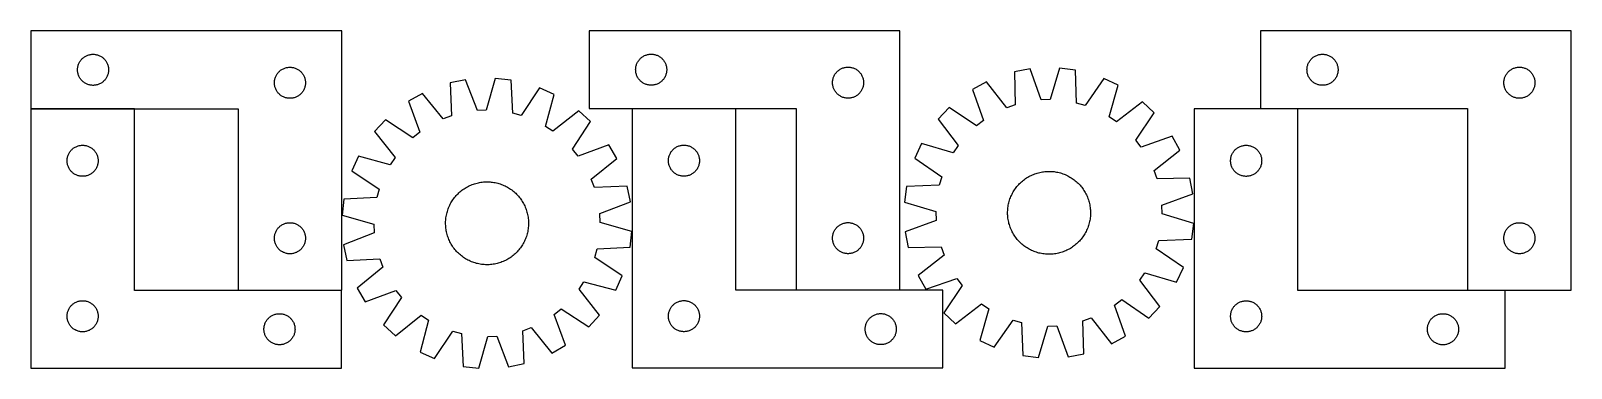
# Model space of a CAD drawing. Header units: millimetres. Extents: x 7 to 1493, y 7 to 332.
import ezdxf

# ---------------------------------------------------------------- set-up
doc = ezdxf.new("R2010")
doc.units = ezdxf.units.MM
doc.layers.add('CUT', color=7, linetype='CONTINUOUS', true_color=0x000000)

msp = doc.modelspace()

# ---------------------------------------------------------------- linework, layer by layer
at = {"layer": 'CUT'}
for p, q in [((306.750055, 331.840644), (6.750055, 331.840644)), ((6.750055, 331.840644), (6.750055, 256.840644)), ((306.750055, 81.840644), (306.750055, 331.840644)), ((845.422968, 331.951728), (545.422968, 331.951728)), ((545.422968, 331.951728), (545.422968, 256.951728)), ((845.422968, 81.951728), (845.422968, 331.951728)), ((1493.361124, 331.883124), (1193.361124, 331.883124)), ((1193.361124, 331.883124), (1193.361124, 256.883124)), ((1493.361124, 81.883124), (1493.361124, 331.883124)), ((51.928737, 296.649002), (52.06722, 297.408925)), ((52.06722, 297.408925), (52.244639, 298.160711)), ((52.244639, 298.160711), (52.460524, 298.902366)), ((52.460524, 298.902366), (52.714303, 299.631925)), ((52.714303, 299.631925), (53.005301, 300.347452)), ((53.005301, 300.347452), (53.332749, 301.047051)), ((53.332749, 301.047051), (53.695776, 301.728865)), ((53.695776, 301.728865), (54.093422, 302.391087)), ((54.093422, 302.391087), (54.52463, 303.03196)), ((54.52463, 303.03196), (54.988258, 303.649786)), ((54.988258, 303.649786), (55.483076, 304.242926)), ((55.483076, 304.242926), (56.007772, 304.809806)), ((56.007772, 304.809806), (56.560955, 305.348924)), ((56.560955, 305.348924), (57.141157, 305.858851)), ((57.141157, 305.858851), (57.746841, 306.338233)), ((57.746841, 306.338233), (58.376399, 306.785799)), ((58.376399, 306.785799), (59.028163, 307.200363)), ((59.028163, 307.200363), (59.700404, 307.580826)), ((59.700404, 307.580826), (60.391339, 307.926178)), ((60.391339, 307.926178), (61.099137, 308.235503)), ((61.099137, 308.235503), (61.821919, 308.507982)), ((61.821919, 308.507982), (62.55777, 308.742892)), ((62.55777, 308.742892), (63.304739, 308.939609)), ((63.304739, 308.939609), (64.060844, 309.097613)), ((64.060844, 309.097613), (64.82408, 309.216484)), ((64.82408, 309.216484), (65.592423, 309.295907)), ((65.592423, 309.295907), (66.363836, 309.335671)), ((66.363836, 309.335671), (67.136274, 309.335671)), ((67.136274, 309.335671), (67.907687, 309.295907)), ((67.907687, 309.295907), (68.67603, 309.216484)), ((68.67603, 309.216484), (69.439266, 309.097613)), ((69.439266, 309.097613), (70.195371, 308.939609)), ((70.195371, 308.939609), (70.94234, 308.742892)), ((70.94234, 308.742892), (71.678191, 308.507982)), ((71.678191, 308.507982), (72.400973, 308.235503)), ((72.400973, 308.235503), (73.108771, 307.926178)), ((73.108771, 307.926178), (73.799706, 307.580826)), ((73.799706, 307.580826), (74.471947, 307.200363)), ((74.471947, 307.200363), (75.123711, 306.785799)), ((75.123711, 306.785799), (75.753269, 306.338233)), ((75.753269, 306.338233), (76.358953, 305.858851)), ((76.358953, 305.858851), (76.939155, 305.348924)), ((76.939155, 305.348924), (77.492338, 304.809806)), ((77.492338, 304.809806), (78.017034, 304.242926)), ((78.017034, 304.242926), (78.511852, 303.649786)), ((78.511852, 303.649786), (78.97548, 303.03196)), ((78.97548, 303.03196), (79.406688, 302.391087)), ((79.406688, 302.391087), (79.804334, 301.728865)), ((79.804334, 301.728865), (80.167361, 301.047051)), ((80.167361, 301.047051), (80.494809, 300.347452)), ((80.494809, 300.347452), (80.785807, 299.631925)), ((80.785807, 299.631925), (81.039586, 298.902366)), ((81.039586, 298.902366), (81.255471, 298.160711)), ((81.255471, 298.160711), (81.43289, 297.408925)), ((81.43289, 297.408925), (81.571373, 296.649002)), ((590.601649, 296.760086), (590.740132, 297.520009)), ((590.740132, 297.520009), (590.917552, 298.271795)), ((590.917552, 298.271795), (591.133437, 299.01345)), ((591.133437, 299.01345), (591.387215, 299.743009)), ((591.387215, 299.743009), (591.678214, 300.458536)), ((591.678214, 300.458536), (592.005661, 301.158135)), ((592.005661, 301.158135), (592.368689, 301.839949)), ((592.368689, 301.839949), (592.766334, 302.502171)), ((592.766334, 302.502171), (593.197543, 303.143044)), ((593.197543, 303.143044), (593.661171, 303.76087)), ((593.661171, 303.76087), (594.155989, 304.35401)), ((594.155989, 304.35401), (594.680685, 304.92089)), ((594.680685, 304.92089), (595.233868, 305.460008)), ((595.233868, 305.460008), (595.81407, 305.969935)), ((595.81407, 305.969935), (596.419753, 306.449316)), ((596.419753, 306.449316), (597.049312, 306.896883)), ((597.049312, 306.896883), (597.701076, 307.311447)), ((597.701076, 307.311447), (598.373316, 307.69191)), ((598.373316, 307.69191), (599.064252, 308.037262)), ((599.064252, 308.037262), (599.772049, 308.346587)), ((599.772049, 308.346587), (600.494832, 308.619066)), ((600.494832, 308.619066), (601.230683, 308.853976)), ((601.230683, 308.853976), (601.977651, 309.050693)), ((601.977651, 309.050693), (602.733756, 309.208697)), ((602.733756, 309.208697), (603.496992, 309.327568)), ((603.496992, 309.327568), (604.265336, 309.406991)), ((604.265336, 309.406991), (605.036749, 309.446755)), ((605.036749, 309.446755), (605.809186, 309.446755)), ((605.809186, 309.446755), (606.5806, 309.406991)), ((606.5806, 309.406991), (607.348943, 309.327568)), ((607.348943, 309.327568), (608.112179, 309.208697)), ((608.112179, 309.208697), (608.868284, 309.050693)), ((608.868284, 309.050693), (609.615252, 308.853976)), ((609.615252, 308.853976), (610.351103, 308.619066)), ((610.351103, 308.619066), (611.073886, 308.346587)), ((611.073886, 308.346587), (611.781683, 308.037262)), ((611.781683, 308.037262), (612.472619, 307.69191)), ((612.472619, 307.69191), (613.14486, 307.311447)), ((613.14486, 307.311447), (613.796623, 306.896883)), ((613.796623, 306.896883), (614.426182, 306.449316)), ((614.426182, 306.449316), (615.031865, 305.969935)), ((615.031865, 305.969935), (615.612068, 305.460008)), ((615.612068, 305.460008), (616.16525, 304.92089)), ((616.16525, 304.92089), (616.689947, 304.35401)), ((616.689947, 304.35401), (617.184765, 303.76087)), ((617.184765, 303.76087), (617.648393, 303.143044)), ((617.648393, 303.143044), (618.079601, 302.502171)), ((618.079601, 302.502171), (618.477246, 301.839949)), ((618.477246, 301.839949), (618.840274, 301.158135)), ((618.840274, 301.158135), (619.167721, 300.458536)), ((619.167721, 300.458536), (619.45872, 299.743009)), ((619.45872, 299.743009), (619.712498, 299.01345)), ((619.712498, 299.01345), (619.928383, 298.271795)), ((619.928383, 298.271795), (620.105803, 297.520009)), ((620.105803, 297.520009), (620.244286, 296.760086)), ((1238.539805, 296.691483), (1238.678288, 297.451405)), ((1238.678288, 297.451405), (1238.855708, 298.203191)), ((1238.855708, 298.203191), (1239.071593, 298.944847)), ((1239.071593, 298.944847), (1239.325371, 299.674406)), ((1239.325371, 299.674406), (1239.61637, 300.389933)), ((1239.61637, 300.389933), (1239.943818, 301.089531)), ((1239.943818, 301.089531), (1240.306845, 301.771345)), ((1240.306845, 301.771345), (1240.70449, 302.433567)), ((1240.70449, 302.433567), (1241.135699, 303.074441)), ((1241.135699, 303.074441), (1241.599327, 303.692267)), ((1241.599327, 303.692267), (1242.094145, 304.285406)), ((1242.094145, 304.285406), (1242.618841, 304.852287)), ((1242.618841, 304.852287), (1243.172024, 305.391405)), ((1243.172024, 305.391405), (1243.752226, 305.901331)), ((1243.752226, 305.901331), (1244.35791, 306.380713)), ((1244.35791, 306.380713), (1244.987468, 306.82828)), ((1244.987468, 306.82828), (1245.639232, 307.242844)), ((1245.639232, 307.242844), (1246.311473, 307.623306)), ((1246.311473, 307.623306), (1247.002408, 307.968658)), ((1247.002408, 307.968658), (1247.710205, 308.277984)), ((1247.710205, 308.277984), (1248.432988, 308.550463)), ((1248.432988, 308.550463), (1249.168839, 308.785372)), ((1249.168839, 308.785372), (1249.915808, 308.98209)), ((1249.915808, 308.98209), (1250.671912, 309.140094)), ((1250.671912, 309.140094), (1251.435148, 309.258964)), ((1251.435148, 309.258964), (1252.203492, 309.338387)), ((1252.203492, 309.338387), (1252.974905, 309.378151)), ((1252.974905, 309.378151), (1253.747342, 309.378151)), ((1253.747342, 309.378151), (1254.518756, 309.338387)), ((1254.518756, 309.338387), (1255.287099, 309.258964)), ((1255.287099, 309.258964), (1256.050335, 309.140094)), ((1256.050335, 309.140094), (1256.80644, 308.98209)), ((1256.80644, 308.98209), (1257.553408, 308.785372)), ((1257.553408, 308.785372), (1258.289259, 308.550463)), ((1258.289259, 308.550463), (1259.012042, 308.277984)), ((1259.012042, 308.277984), (1259.71984, 307.968658)), ((1259.71984, 307.968658), (1260.410775, 307.623306)), ((1260.410775, 307.623306), (1261.083016, 307.242844)), ((1261.083016, 307.242844), (1261.73478, 306.82828)), ((1261.73478, 306.82828), (1262.364338, 306.380713)), ((1262.364338, 306.380713), (1262.970021, 305.901331)), ((1262.970021, 305.901331), (1263.550224, 305.391405)), ((1263.550224, 305.391405), (1264.103407, 304.852287)), ((1264.103407, 304.852287), (1264.628103, 304.285406)), ((1264.628103, 304.285406), (1265.122921, 303.692267)), ((1265.122921, 303.692267), (1265.586549, 303.074441)), ((1265.586549, 303.074441), (1266.017757, 302.433567)), ((1266.017757, 302.433567), (1266.415402, 301.771345)), ((1266.415402, 301.771345), (1266.77843, 301.089531)), ((1266.77843, 301.089531), (1267.105877, 300.389933)), ((1267.105877, 300.389933), (1267.396876, 299.674406)), ((1267.396876, 299.674406), (1267.650654, 298.944847)), ((1267.650654, 298.944847), (1267.86654, 298.203191)), ((1267.86654, 298.203191), (1268.043959, 297.451405)), ((1268.043959, 297.451405), (1268.182442, 296.691483)), ((51.750055, 294.340644), (51.769944, 295.112825)), ((51.769944, 293.568463), (51.750055, 294.340644)), ((51.769944, 295.112825), (51.829557, 295.882959)), ((51.829557, 292.798329), (51.769944, 293.568463)), ((51.829557, 295.882959), (51.928737, 296.649002)), ((51.928737, 292.032285), (51.829557, 292.798329)), ((52.06722, 291.272363), (51.928737, 292.032285)), ((52.244639, 290.520577), (52.06722, 291.272363)), ((52.460524, 289.778921), (52.244639, 290.520577)), ((52.714303, 289.049363), (52.460524, 289.778921)), ((53.005301, 288.333835), (52.714303, 289.049363)), ((53.332749, 287.634237), (53.005301, 288.333835)), ((53.695776, 286.952423), (53.332749, 287.634237)), ((54.093422, 286.290201), (53.695776, 286.952423)), ((54.52463, 285.649327), (54.093422, 286.290201)), ((54.988258, 285.031502), (54.52463, 285.649327)), ((55.483076, 284.438362), (54.988258, 285.031502)), ((56.007772, 283.871482), (55.483076, 284.438362)), ((56.560955, 283.332363), (56.007772, 283.871482)), ((57.141157, 282.822437), (56.560955, 283.332363)), ((57.746841, 282.343055), (57.141157, 282.822437)), ((76.358953, 282.822437), (75.753269, 282.343055)), ((76.939155, 283.332363), (76.358953, 282.822437)), ((77.492338, 283.871482), (76.939155, 283.332363)), ((78.017034, 284.438362), (77.492338, 283.871482)), ((78.511852, 285.031502), (78.017034, 284.438362)), ((78.97548, 285.649327), (78.511852, 285.031502)), ((79.406688, 286.290201), (78.97548, 285.649327)), ((79.804334, 286.952423), (79.406688, 286.290201)), ((80.167361, 287.634237), (79.804334, 286.952423)), ((80.494809, 288.333835), (80.167361, 287.634237)), ((80.785807, 289.049363), (80.494809, 288.333835)), ((81.039586, 289.778921), (80.785807, 289.049363)), ((81.255471, 290.520577), (81.039586, 289.778921)), ((81.43289, 291.272363), (81.255471, 290.520577)), ((81.571373, 292.032285), (81.43289, 291.272363)), ((81.571373, 296.649002), (81.670553, 295.882959)), ((81.670553, 292.798329), (81.571373, 292.032285)), ((81.670553, 295.882959), (81.730166, 295.112825)), ((81.730166, 293.568463), (81.670553, 292.798329)), ((81.730166, 295.112825), (81.750055, 294.340644)), ((81.750055, 294.340644), (81.730166, 293.568463)), ((241.750055, 281.840644), (241.769944, 282.612825)), ((241.769944, 282.612825), (241.829557, 283.382959)), ((241.829557, 283.382959), (241.928737, 284.149002)), ((241.928737, 284.149002), (242.06722, 284.908925)), ((242.06722, 284.908925), (242.244639, 285.660711)), ((242.244639, 285.660711), (242.460524, 286.402366)), ((242.460524, 286.402366), (242.714303, 287.131925)), ((242.714303, 287.131925), (243.005301, 287.847452)), ((243.005301, 287.847452), (243.332749, 288.547051)), ((243.332749, 288.547051), (243.695776, 289.228865)), ((243.695776, 289.228865), (244.093422, 289.891087)), ((244.093422, 289.891087), (244.52463, 290.53196)), ((244.52463, 290.53196), (244.988258, 291.149786)), ((244.988258, 291.149786), (245.483076, 291.742926)), ((245.483076, 291.742926), (246.007772, 292.309806)), ((246.007772, 292.309806), (246.560955, 292.848924)), ((246.560955, 292.848924), (247.141157, 293.358851)), ((247.141157, 293.358851), (247.746841, 293.838233)), ((247.746841, 293.838233), (248.376399, 294.285799)), ((248.376399, 294.285799), (249.028163, 294.700363)), ((249.028163, 294.700363), (249.700404, 295.080826)), ((249.700404, 295.080826), (250.391339, 295.426178)), ((250.391339, 295.426178), (251.099137, 295.735503)), ((251.099137, 295.735503), (251.821919, 296.007982)), ((251.821919, 296.007982), (252.55777, 296.242892)), ((252.55777, 296.242892), (253.304739, 296.439609)), ((253.304739, 296.439609), (254.060844, 296.597613)), ((254.060844, 296.597613), (254.82408, 296.716484)), ((254.82408, 296.716484), (255.592423, 296.795907)), ((255.592423, 296.795907), (256.363836, 296.835671)), ((256.363836, 296.835671), (257.136274, 296.835671)), ((257.136274, 296.835671), (257.907687, 296.795907)), ((257.907687, 296.795907), (258.67603, 296.716484)), ((258.67603, 296.716484), (259.439266, 296.597613)), ((259.439266, 296.597613), (260.195371, 296.439609)), ((260.195371, 296.439609), (260.94234, 296.242892)), ((260.94234, 296.242892), (261.678191, 296.007982)), ((261.678191, 296.007982), (262.400973, 295.735503)), ((262.400973, 295.735503), (263.108771, 295.426178)), ((263.108771, 295.426178), (263.799706, 295.080826)), ((263.799706, 295.080826), (264.471947, 294.700363)), ((264.471947, 294.700363), (265.123711, 294.285799)), ((265.123711, 294.285799), (265.753269, 293.838233)), ((265.753269, 293.838233), (266.358953, 293.358851)), ((266.358953, 293.358851), (266.939155, 292.848924)), ((266.939155, 292.848924), (267.492338, 292.309806)), ((267.492338, 292.309806), (268.017034, 291.742926)), ((268.017034, 291.742926), (268.511852, 291.149786)), ((268.511852, 291.149786), (268.97548, 290.53196)), ((268.97548, 290.53196), (269.406688, 289.891087)), ((269.406688, 289.891087), (269.804334, 289.228865)), ((269.804334, 289.228865), (270.167361, 288.547051)), ((270.167361, 288.547051), (270.494809, 287.847452)), ((270.494809, 287.847452), (270.785807, 287.131925)), ((270.785807, 287.131925), (271.039586, 286.402366)), ((271.039586, 286.402366), (271.255471, 285.660711)), ((271.255471, 285.660711), (271.43289, 284.908925)), ((271.43289, 284.908925), (271.571373, 284.149002)), ((271.571373, 284.149002), (271.670553, 283.382959)), ((271.670553, 283.382959), (271.730166, 282.612825)), ((271.730166, 282.612825), (271.750055, 281.840644)), ((426.322665, 284.759341), (411.253284, 281.653815)), ((437.685659, 255.096955), (426.322665, 284.759341)), ((454.831118, 286.07614), (446.25087, 255.49258)), ((470.122612, 284.372975), (454.831118, 286.07614)), ((471.763279, 252.651012), (470.122612, 284.372975)), ((590.422968, 294.451728), (590.442856, 295.223909)), ((590.442856, 293.679547), (590.422968, 294.451728)), ((590.442856, 295.223909), (590.502469, 295.994043)), ((590.502469, 292.909413), (590.442856, 293.679547)), ((590.502469, 295.994043), (590.601649, 296.760086)), ((590.601649, 292.143369), (590.502469, 292.909413)), ((590.740132, 291.383447), (590.601649, 292.143369)), ((590.917552, 290.631661), (590.740132, 291.383447)), ((591.133437, 289.890005), (590.917552, 290.631661)), ((591.387215, 289.160447), (591.133437, 289.890005)), ((591.678214, 288.444919), (591.387215, 289.160447)), ((592.005661, 287.745321), (591.678214, 288.444919)), ((592.368689, 287.063507), (592.005661, 287.745321)), ((592.766334, 286.401285), (592.368689, 287.063507)), ((593.197543, 285.760411), (592.766334, 286.401285)), ((593.661171, 285.142586), (593.197543, 285.760411)), ((594.155989, 284.549446), (593.661171, 285.142586)), ((594.680685, 283.982566), (594.155989, 284.549446)), ((595.233868, 283.443447), (594.680685, 283.982566)), ((595.81407, 282.933521), (595.233868, 283.443447)), ((596.419753, 282.454139), (595.81407, 282.933521)), ((615.031865, 282.933521), (614.426182, 282.454139)), ((615.612068, 283.443447), (615.031865, 282.933521)), ((616.16525, 283.982566), (615.612068, 283.443447)), ((616.689947, 284.549446), (616.16525, 283.982566)), ((617.184765, 285.142586), (616.689947, 284.549446)), ((617.648393, 285.760411), (617.184765, 285.142586)), ((618.079601, 286.401285), (617.648393, 285.760411)), ((618.477246, 287.063507), (618.079601, 286.401285)), ((618.840274, 287.745321), (618.477246, 287.063507)), ((619.167721, 288.444919), (618.840274, 287.745321)), ((619.45872, 289.160447), (619.167721, 288.444919)), ((619.712498, 289.890005), (619.45872, 289.160447)), ((619.928383, 290.631661), (619.712498, 289.890005)), ((620.105803, 291.383447), (619.928383, 290.631661)), ((620.244286, 292.143369), (620.105803, 291.383447)), ((620.244286, 296.760086), (620.343466, 295.994043)), ((620.343466, 292.909413), (620.244286, 292.143369)), ((620.343466, 295.994043), (620.403079, 295.223909)), ((620.403079, 293.679547), (620.343466, 292.909413)), ((620.403079, 295.223909), (620.422968, 294.451728)), ((620.422968, 294.451728), (620.403079, 293.679547)), ((780.422968, 281.951728), (780.442856, 282.723909)), ((780.442856, 282.723909), (780.502469, 283.494043)), ((780.502469, 283.494043), (780.601649, 284.260086)), ((780.601649, 284.260086), (780.740132, 285.020009)), ((780.740132, 285.020009), (780.917552, 285.771795)), ((780.917552, 285.771795), (781.133437, 286.51345)), ((781.133437, 286.51345), (781.387215, 287.243009)), ((781.387215, 287.243009), (781.678214, 287.958536)), ((781.678214, 287.958536), (782.005661, 288.658135)), ((782.005661, 288.658135), (782.368689, 289.339949)), ((782.368689, 289.339949), (782.766334, 290.002171)), ((782.766334, 290.002171), (783.197543, 290.643044)), ((783.197543, 290.643044), (783.661171, 291.26087)), ((783.661171, 291.26087), (784.155989, 291.85401)), ((784.155989, 291.85401), (784.680685, 292.42089)), ((784.680685, 292.42089), (785.233868, 292.960008)), ((785.233868, 292.960008), (785.81407, 293.469935)), ((785.81407, 293.469935), (786.419753, 293.949316)), ((786.419753, 293.949316), (787.049312, 294.396883)), ((787.049312, 294.396883), (787.701076, 294.811447)), ((787.701076, 294.811447), (788.373316, 295.19191)), ((788.373316, 295.19191), (789.064252, 295.537262)), ((789.064252, 295.537262), (789.772049, 295.846587)), ((789.772049, 295.846587), (790.494832, 296.119066)), ((790.494832, 296.119066), (791.230683, 296.353976)), ((791.230683, 296.353976), (791.977651, 296.550693)), ((791.977651, 296.550693), (792.733756, 296.708697)), ((792.733756, 296.708697), (793.496992, 296.827568)), ((793.496992, 296.827568), (794.265336, 296.906991)), ((794.265336, 296.906991), (795.036749, 296.946755)), ((795.036749, 296.946755), (795.809186, 296.946755)), ((795.809186, 296.946755), (796.5806, 296.906991)), ((796.5806, 296.906991), (797.348943, 296.827568)), ((797.348943, 296.827568), (798.112179, 296.708697)), ((798.112179, 296.708697), (798.868284, 296.550693)), ((798.868284, 296.550693), (799.615252, 296.353976)), ((799.615252, 296.353976), (800.351103, 296.119066)), ((800.351103, 296.119066), (801.073886, 295.846587)), ((801.073886, 295.846587), (801.781683, 295.537262)), ((801.781683, 295.537262), (802.472619, 295.19191)), ((802.472619, 295.19191), (803.14486, 294.811447)), ((803.14486, 294.811447), (803.796623, 294.396883)), ((803.796623, 294.396883), (804.426182, 293.949316)), ((804.426182, 293.949316), (805.031865, 293.469935)), ((805.031865, 293.469935), (805.612068, 292.960008)), ((805.612068, 292.960008), (806.16525, 292.42089)), ((806.16525, 292.42089), (806.689947, 291.85401)), ((806.689947, 291.85401), (807.184765, 291.26087)), ((807.184765, 291.26087), (807.648393, 290.643044)), ((807.648393, 290.643044), (808.079601, 290.002171)), ((808.079601, 290.002171), (808.477246, 289.339949)), ((808.477246, 289.339949), (808.840274, 288.658135)), ((808.840274, 288.658135), (809.167721, 287.958536)), ((809.167721, 287.958536), (809.45872, 287.243009)), ((809.45872, 287.243009), (809.712498, 286.51345)), ((809.712498, 286.51345), (809.928383, 285.771795)), ((809.928383, 285.771795), (810.105803, 285.020009)), ((810.105803, 285.020009), (810.244286, 284.260086)), ((810.244286, 284.260086), (810.343466, 283.494043)), ((810.343466, 283.494043), (810.403079, 282.723909)), ((810.403079, 282.723909), (810.422968, 281.951728)), ((929.116345, 282.733596), (915.616705, 275.351844)), ((948.666515, 257.698309), (929.116345, 282.733596)), ((971.109816, 295.188834), (955.989808, 292.339989)), ((955.989808, 292.339989), (956.740503, 260.584498)), ((981.966803, 265.337526), (971.109816, 295.188834)), ((999.636537, 296.0207), (990.537504, 265.587456)), ((1014.89686, 294.057774), (999.636537, 296.0207)), ((1015.997908, 262.312499), (1014.89686, 294.057774)), ((1042.284445, 286.033684), (1024.226361, 259.901705)), ((1056.191297, 279.451131), (1042.284445, 286.033684)), ((1238.361124, 294.383124), (1238.381012, 295.155306)), ((1238.381012, 293.610943), (1238.361124, 294.383124)), ((1238.381012, 295.155306), (1238.440626, 295.925439)), ((1238.440626, 292.840809), (1238.381012, 293.610943)), ((1238.440626, 295.925439), (1238.539805, 296.691483)), ((1238.539805, 292.074766), (1238.440626, 292.840809)), ((1238.678288, 291.314843), (1238.539805, 292.074766)), ((1238.855708, 290.563058), (1238.678288, 291.314843)), ((1239.071593, 289.821402), (1238.855708, 290.563058)), ((1239.325371, 289.091843), (1239.071593, 289.821402)), ((1239.61637, 288.376316), (1239.325371, 289.091843)), ((1239.943818, 287.676717), (1239.61637, 288.376316)), ((1240.306845, 286.994903), (1239.943818, 287.676717)), ((1240.70449, 286.332681), (1240.306845, 286.994903)), ((1241.135699, 285.691808), (1240.70449, 286.332681)), ((1241.599327, 285.073982), (1241.135699, 285.691808)), ((1242.094145, 284.480842), (1241.599327, 285.073982)), ((1242.618841, 283.913962), (1242.094145, 284.480842)), ((1243.172024, 283.374844), (1242.618841, 283.913962)), ((1243.752226, 282.864918), (1243.172024, 283.374844)), ((1244.35791, 282.385536), (1243.752226, 282.864918)), ((1262.970021, 282.864918), (1262.364338, 282.385536)), ((1263.550224, 283.374844), (1262.970021, 282.864918)), ((1264.103407, 283.913962), (1263.550224, 283.374844)), ((1264.628103, 284.480842), (1264.103407, 283.913962)), ((1265.122921, 285.073982), (1264.628103, 284.480842)), ((1265.586549, 285.691808), (1265.122921, 285.073982)), ((1266.017757, 286.332681), (1265.586549, 285.691808)), ((1266.415402, 286.994903), (1266.017757, 286.332681)), ((1266.77843, 287.676717), (1266.415402, 286.994903)), ((1267.105877, 288.376316), (1266.77843, 287.676717)), ((1267.396876, 289.091843), (1267.105877, 288.376316)), ((1267.650654, 289.821402), (1267.396876, 289.091843)), ((1267.86654, 290.563058), (1267.650654, 289.821402)), ((1268.043959, 291.314843), (1267.86654, 290.563058)), ((1268.182442, 292.074766), (1268.043959, 291.314843)), ((1268.182442, 296.691483), (1268.281622, 295.925439)), ((1268.281622, 292.840809), (1268.182442, 292.074766)), ((1268.281622, 295.925439), (1268.341235, 295.155306)), ((1268.341235, 293.610943), (1268.281622, 292.840809)), ((1268.341235, 295.155306), (1268.361124, 294.383124)), ((1268.361124, 294.383124), (1268.341235, 293.610943)), ((1428.361124, 281.883124), (1428.381012, 282.655306)), ((1428.381012, 282.655306), (1428.440626, 283.425439)), ((1428.440626, 283.425439), (1428.539805, 284.191483)), ((1428.539805, 284.191483), (1428.678288, 284.951405)), ((1428.678288, 284.951405), (1428.855708, 285.703191)), ((1428.855708, 285.703191), (1429.071593, 286.444847)), ((1429.071593, 286.444847), (1429.325371, 287.174406)), ((1429.325371, 287.174406), (1429.61637, 287.889933)), ((1429.61637, 287.889933), (1429.943818, 288.589531)), ((1429.943818, 288.589531), (1430.306845, 289.271345)), ((1430.306845, 289.271345), (1430.70449, 289.933567)), ((1430.70449, 289.933567), (1431.135699, 290.574441)), ((1431.135699, 290.574441), (1431.599327, 291.192267)), ((1431.599327, 291.192267), (1432.094145, 291.785406)), ((1432.094145, 291.785406), (1432.618841, 292.352287)), ((1432.618841, 292.352287), (1433.172024, 292.891405)), ((1433.172024, 292.891405), (1433.752226, 293.401331)), ((1433.752226, 293.401331), (1434.35791, 293.880713)), ((1434.35791, 293.880713), (1434.987468, 294.32828)), ((1434.987468, 294.32828), (1435.639232, 294.742844)), ((1435.639232, 294.742844), (1436.311473, 295.123306)), ((1436.311473, 295.123306), (1437.002408, 295.468658)), ((1437.002408, 295.468658), (1437.710205, 295.777984)), ((1437.710205, 295.777984), (1438.432988, 296.050463)), ((1438.432988, 296.050463), (1439.168839, 296.285372)), ((1439.168839, 296.285372), (1439.915808, 296.48209)), ((1439.915808, 296.48209), (1440.671912, 296.640094)), ((1440.671912, 296.640094), (1441.435148, 296.758964)), ((1441.435148, 296.758964), (1442.203492, 296.838387)), ((1442.203492, 296.838387), (1442.974905, 296.878151)), ((1442.974905, 296.878151), (1443.747342, 296.878151)), ((1443.747342, 296.878151), (1444.518756, 296.838387)), ((1444.518756, 296.838387), (1445.287099, 296.758964)), ((1445.287099, 296.758964), (1446.050335, 296.640094)), ((1446.050335, 296.640094), (1446.80644, 296.48209)), ((1446.80644, 296.48209), (1447.553408, 296.285372)), ((1447.553408, 296.285372), (1448.289259, 296.050463)), ((1448.289259, 296.050463), (1449.012042, 295.777984)), ((1449.012042, 295.777984), (1449.71984, 295.468658)), ((1449.71984, 295.468658), (1450.410775, 295.123306)), ((1450.410775, 295.123306), (1451.083016, 294.742844)), ((1451.083016, 294.742844), (1451.73478, 294.32828)), ((1451.73478, 294.32828), (1452.364338, 293.880713)), ((1452.364338, 293.880713), (1452.970021, 293.401331)), ((1452.970021, 293.401331), (1453.550224, 292.891405)), ((1453.550224, 292.891405), (1454.103407, 292.352287)), ((1454.103407, 292.352287), (1454.628103, 291.785406)), ((1454.628103, 291.785406), (1455.122921, 291.192267)), ((1455.122921, 291.192267), (1455.586549, 290.574441)), ((1455.586549, 290.574441), (1456.017757, 289.933567)), ((1456.017757, 289.933567), (1456.415402, 289.271345)), ((1456.415402, 289.271345), (1456.77843, 288.589531)), ((1456.77843, 288.589531), (1457.105877, 287.889933)), ((1457.105877, 287.889933), (1457.396876, 287.174406)), ((1457.396876, 287.174406), (1457.650654, 286.444847)), ((1457.650654, 286.444847), (1457.86654, 285.703191)), ((1457.86654, 285.703191), (1458.043959, 284.951405)), ((1458.043959, 284.951405), (1458.182442, 284.191483)), ((1458.182442, 284.191483), (1458.281622, 283.425439)), ((1458.281622, 283.425439), (1458.341235, 282.655306)), ((1458.341235, 282.655306), (1458.361124, 281.883124)), ((58.376399, 281.895489), (57.746841, 282.343055)), ((59.028163, 281.480924), (58.376399, 281.895489)), ((59.700404, 281.100462), (59.028163, 281.480924)), ((60.391339, 280.75511), (59.700404, 281.100462)), ((61.099137, 280.445784), (60.391339, 280.75511)), ((61.821919, 280.173305), (61.099137, 280.445784)), ((62.55777, 279.938396), (61.821919, 280.173305)), ((63.304739, 279.741678), (62.55777, 279.938396)), ((64.060844, 279.583675), (63.304739, 279.741678)), ((64.82408, 279.464804), (64.060844, 279.583675)), ((65.592423, 279.385381), (64.82408, 279.464804)), ((66.363836, 279.345617), (65.592423, 279.385381)), ((67.136274, 279.345617), (66.363836, 279.345617)), ((67.907687, 279.385381), (67.136274, 279.345617)), ((68.67603, 279.464804), (67.907687, 279.385381)), ((69.439266, 279.583675), (68.67603, 279.464804)), ((70.195371, 279.741678), (69.439266, 279.583675)), ((70.94234, 279.938396), (70.195371, 279.741678)), ((71.678191, 280.173305), (70.94234, 279.938396)), ((72.400973, 280.445784), (71.678191, 280.173305)), ((73.108771, 280.75511), (72.400973, 280.445784)), ((73.799706, 281.100462), (73.108771, 280.75511)), ((74.471947, 281.480924), (73.799706, 281.100462)), ((75.123711, 281.895489), (74.471947, 281.480924)), ((75.753269, 282.343055), (75.123711, 281.895489)), ((241.769944, 281.068463), (241.750055, 281.840644)), ((241.829557, 280.298329), (241.769944, 281.068463)), ((241.928737, 279.532285), (241.829557, 280.298329)), ((242.06722, 278.772363), (241.928737, 279.532285)), ((242.244639, 278.020577), (242.06722, 278.772363)), ((242.460524, 277.278921), (242.244639, 278.020577)), ((242.714303, 276.549363), (242.460524, 277.278921)), ((243.005301, 275.833835), (242.714303, 276.549363)), ((243.332749, 275.134237), (243.005301, 275.833835)), ((243.695776, 274.452423), (243.332749, 275.134237)), ((244.093422, 273.790201), (243.695776, 274.452423)), ((244.52463, 273.149327), (244.093422, 273.790201)), ((244.988258, 272.531502), (244.52463, 273.149327)), ((245.483076, 271.938362), (244.988258, 272.531502)), ((246.007772, 271.371482), (245.483076, 271.938362)), ((246.560955, 270.832363), (246.007772, 271.371482)), ((247.141157, 270.322437), (246.560955, 270.832363)), ((247.746841, 269.843055), (247.141157, 270.322437)), ((248.376399, 269.395489), (247.746841, 269.843055)), ((249.028163, 268.980924), (248.376399, 269.395489)), ((249.700404, 268.600462), (249.028163, 268.980924)), ((250.391339, 268.25511), (249.700404, 268.600462)), ((251.099137, 267.945784), (250.391339, 268.25511)), ((251.821919, 267.673305), (251.099137, 267.945784)), ((252.55777, 267.438396), (251.821919, 267.673305)), ((261.678191, 267.673305), (260.94234, 267.438396)), ((262.400973, 267.945784), (261.678191, 267.673305)), ((263.108771, 268.25511), (262.400973, 267.945784)), ((263.799706, 268.600462), (263.108771, 268.25511)), ((264.471947, 268.980924), (263.799706, 268.600462)), ((265.123711, 269.395489), (264.471947, 268.980924)), ((265.753269, 269.843055), (265.123711, 269.395489)), ((266.358953, 270.322437), (265.753269, 269.843055)), ((266.939155, 270.832363), (266.358953, 270.322437)), ((267.492338, 271.371482), (266.939155, 270.832363)), ((268.017034, 271.938362), (267.492338, 271.371482)), ((268.511852, 272.531502), (268.017034, 271.938362)), ((268.97548, 273.149327), (268.511852, 272.531502)), ((269.406688, 273.790201), (268.97548, 273.149327)), ((269.804334, 274.452423), (269.406688, 273.790201)), ((270.167361, 275.134237), (269.804334, 274.452423)), ((270.494809, 275.833835), (270.167361, 275.134237)), ((270.785807, 276.549363), (270.494809, 275.833835)), ((271.039586, 277.278921), (270.785807, 276.549363)), ((271.255471, 278.020577), (271.039586, 277.278921)), ((271.43289, 278.772363), (271.255471, 278.020577)), ((271.571373, 279.532285), (271.43289, 278.772363)), ((271.670553, 280.298329), (271.571373, 279.532285)), ((271.730166, 281.068463), (271.670553, 280.298329)), ((271.750055, 281.840644), (271.730166, 281.068463)), ((384.547048, 271.591869), (371.174874, 263.981644)), ((404.520078, 246.892622), (384.547048, 271.591869)), ((411.253284, 281.653815), (412.543823, 249.91568)), ((497.642674, 276.815728), (480.031534, 250.380477)), ((511.659442, 270.470591), (497.642674, 276.815728)), ((503.417184, 239.794217), (511.659442, 270.470591)), ((597.049312, 282.006573), (596.419753, 282.454139)), ((597.701076, 281.592008), (597.049312, 282.006573)), ((598.373316, 281.211546), (597.701076, 281.592008)), ((599.064252, 280.866194), (598.373316, 281.211546)), ((599.772049, 280.556868), (599.064252, 280.866194)), ((600.494832, 280.284389), (599.772049, 280.556868)), ((601.230683, 280.04948), (600.494832, 280.284389)), ((601.977651, 279.852762), (601.230683, 280.04948)), ((602.733756, 279.694759), (601.977651, 279.852762)), ((603.496992, 279.575888), (602.733756, 279.694759)), ((604.265336, 279.496465), (603.496992, 279.575888)), ((605.036749, 279.456701), (604.265336, 279.496465)), ((605.809186, 279.456701), (605.036749, 279.456701)), ((606.5806, 279.496465), (605.809186, 279.456701)), ((607.348943, 279.575888), (606.5806, 279.496465)), ((608.112179, 279.694759), (607.348943, 279.575888)), ((608.868284, 279.852762), (608.112179, 279.694759)), ((609.615252, 280.04948), (608.868284, 279.852762)), ((610.351103, 280.284389), (609.615252, 280.04948)), ((611.073886, 280.556868), (610.351103, 280.284389)), ((611.781683, 280.866194), (611.073886, 280.556868)), ((612.472619, 281.211546), (611.781683, 280.866194)), ((613.14486, 281.592008), (612.472619, 281.211546)), ((613.796623, 282.006573), (613.14486, 281.592008)), ((614.426182, 282.454139), (613.796623, 282.006573)), ((780.442856, 281.179547), (780.422968, 281.951728)), ((780.502469, 280.409413), (780.442856, 281.179547)), ((780.601649, 279.643369), (780.502469, 280.409413)), ((780.740132, 278.883447), (780.601649, 279.643369)), ((780.917552, 278.131661), (780.740132, 278.883447)), ((781.133437, 277.390005), (780.917552, 278.131661)), ((781.387215, 276.660447), (781.133437, 277.390005)), ((781.678214, 275.944919), (781.387215, 276.660447)), ((782.005661, 275.245321), (781.678214, 275.944919)), ((782.368689, 274.563507), (782.005661, 275.245321)), ((782.766334, 273.901285), (782.368689, 274.563507)), ((783.197543, 273.260411), (782.766334, 273.901285)), ((783.661171, 272.642586), (783.197543, 273.260411)), ((784.155989, 272.049446), (783.661171, 272.642586)), ((784.680685, 271.482566), (784.155989, 272.049446)), ((785.233868, 270.943447), (784.680685, 271.482566)), ((785.81407, 270.433521), (785.233868, 270.943447)), ((786.419753, 269.954139), (785.81407, 270.433521)), ((787.049312, 269.506573), (786.419753, 269.954139)), ((787.701076, 269.092008), (787.049312, 269.506573)), ((788.373316, 268.711546), (787.701076, 269.092008)), ((789.064252, 268.366194), (788.373316, 268.711546)), ((789.772049, 268.056868), (789.064252, 268.366194)), ((790.494832, 267.784389), (789.772049, 268.056868)), ((791.230683, 267.54948), (790.494832, 267.784389)), ((800.351103, 267.784389), (799.615252, 267.54948)), ((801.073886, 268.056868), (800.351103, 267.784389)), ((801.781683, 268.366194), (801.073886, 268.056868)), ((802.472619, 268.711546), (801.781683, 268.366194)), ((803.14486, 269.092008), (802.472619, 268.711546)), ((803.796623, 269.506573), (803.14486, 269.092008)), ((804.426182, 269.954139), (803.796623, 269.506573)), ((805.031865, 270.433521), (804.426182, 269.954139)), ((805.612068, 270.943447), (805.031865, 270.433521)), ((806.16525, 271.482566), (805.612068, 270.943447)), ((806.689947, 272.049446), (806.16525, 271.482566)), ((807.184765, 272.642586), (806.689947, 272.049446)), ((807.648393, 273.260411), (807.184765, 272.642586)), ((808.079601, 273.901285), (807.648393, 273.260411)), ((808.477246, 274.563507), (808.079601, 273.901285)), ((808.840274, 275.245321), (808.477246, 274.563507)), ((809.167721, 275.944919), (808.840274, 275.245321)), ((809.45872, 276.660447), (809.167721, 275.944919)), ((809.712498, 277.390005), (809.45872, 276.660447)), ((809.928383, 278.131661), (809.712498, 277.390005)), ((810.105803, 278.883447), (809.928383, 278.131661)), ((810.244286, 279.643369), (810.105803, 278.883447)), ((810.343466, 280.409413), (810.244286, 279.643369)), ((810.403079, 281.179547), (810.343466, 280.409413)), ((810.422968, 281.951728), (810.403079, 281.179547)), ((915.616705, 275.351844), (926.143644, 245.382554)), ((1047.428626, 248.919338), (1056.191297, 279.451131)), ((1244.987468, 281.937969), (1244.35791, 282.385536)), ((1245.639232, 281.523405), (1244.987468, 281.937969)), ((1246.311473, 281.142942), (1245.639232, 281.523405)), ((1247.002408, 280.79759), (1246.311473, 281.142942)), ((1247.710205, 280.488265), (1247.002408, 280.79759)), ((1248.432988, 280.215786), (1247.710205, 280.488265)), ((1249.168839, 279.980876), (1248.432988, 280.215786)), ((1249.915808, 279.784159), (1249.168839, 279.980876)), ((1250.671912, 279.626155), (1249.915808, 279.784159)), ((1251.435148, 279.507284), (1250.671912, 279.626155)), ((1252.203492, 279.427861), (1251.435148, 279.507284)), ((1252.974905, 279.388097), (1252.203492, 279.427861)), ((1253.747342, 279.388097), (1252.974905, 279.388097)), ((1254.518756, 279.427861), (1253.747342, 279.388097)), ((1255.287099, 279.507284), (1254.518756, 279.427861)), ((1256.050335, 279.626155), (1255.287099, 279.507284)), ((1256.80644, 279.784159), (1256.050335, 279.626155)), ((1257.553408, 279.980876), (1256.80644, 279.784159)), ((1258.289259, 280.215786), (1257.553408, 279.980876)), ((1259.012042, 280.488265), (1258.289259, 280.215786)), ((1259.71984, 280.79759), (1259.012042, 280.488265)), ((1260.410775, 281.142942), (1259.71984, 280.79759)), ((1261.083016, 281.523405), (1260.410775, 281.142942)), ((1261.73478, 281.937969), (1261.083016, 281.523405)), ((1262.364338, 282.385536), (1261.73478, 281.937969)), ((1428.381012, 281.110943), (1428.361124, 281.883124)), ((1428.440626, 280.340809), (1428.381012, 281.110943)), ((1428.539805, 279.574766), (1428.440626, 280.340809)), ((1428.678288, 278.814843), (1428.539805, 279.574766)), ((1428.855708, 278.063058), (1428.678288, 278.814843)), ((1429.071593, 277.321402), (1428.855708, 278.063058)), ((1429.325371, 276.591843), (1429.071593, 277.321402)), ((1429.61637, 275.876316), (1429.325371, 276.591843)), ((1429.943818, 275.176717), (1429.61637, 275.876316)), ((1430.306845, 274.494903), (1429.943818, 275.176717)), ((1430.70449, 273.832681), (1430.306845, 274.494903)), ((1431.135699, 273.191808), (1430.70449, 273.832681)), ((1431.599327, 272.573982), (1431.135699, 273.191808)), ((1432.094145, 271.980842), (1431.599327, 272.573982)), ((1432.618841, 271.413962), (1432.094145, 271.980842)), ((1433.172024, 270.874844), (1432.618841, 271.413962)), ((1433.752226, 270.364918), (1433.172024, 270.874844)), ((1434.35791, 269.885536), (1433.752226, 270.364918)), ((1434.987468, 269.437969), (1434.35791, 269.885536)), ((1435.639232, 269.023405), (1434.987468, 269.437969)), ((1436.311473, 268.642942), (1435.639232, 269.023405)), ((1437.002408, 268.29759), (1436.311473, 268.642942)), ((1437.710205, 267.988265), (1437.002408, 268.29759)), ((1438.432988, 267.715786), (1437.710205, 267.988265)), ((1439.168839, 267.480876), (1438.432988, 267.715786)), ((1448.289259, 267.715786), (1447.553408, 267.480876)), ((1449.012042, 267.988265), (1448.289259, 267.715786)), ((1449.71984, 268.29759), (1449.012042, 267.988265)), ((1450.410775, 268.642942), (1449.71984, 268.29759)), ((1451.083016, 269.023405), (1450.410775, 268.642942)), ((1451.73478, 269.437969), (1451.083016, 269.023405)), ((1452.364338, 269.885536), (1451.73478, 269.437969)), ((1452.970021, 270.364918), (1452.364338, 269.885536)), ((1453.550224, 270.874844), (1452.970021, 270.364918)), ((1454.103407, 271.413962), (1453.550224, 270.874844)), ((1454.628103, 271.980842), (1454.103407, 271.413962)), ((1455.122921, 272.573982), (1454.628103, 271.980842)), ((1455.586549, 273.191808), (1455.122921, 272.573982)), ((1456.017757, 273.832681), (1455.586549, 273.191808)), ((1456.415402, 274.494903), (1456.017757, 273.832681)), ((1456.77843, 275.176717), (1456.415402, 274.494903)), ((1457.105877, 275.876316), (1456.77843, 275.176717)), ((1457.396876, 276.591843), (1457.105877, 275.876316)), ((1457.650654, 277.321402), (1457.396876, 276.591843)), ((1457.86654, 278.063058), (1457.650654, 277.321402)), ((1458.043959, 278.814843), (1457.86654, 278.063058)), ((1458.182442, 279.574766), (1458.043959, 278.814843)), ((1458.281622, 280.340809), (1458.182442, 279.574766)), ((1458.341235, 281.110943), (1458.281622, 280.340809)), ((1458.361124, 281.883124), (1458.341235, 281.110943)), ((106.658874, 256.595765), (6.658874, 256.595765)), ((6.658874, 256.595765), (6.658874, 6.595765)), ((6.750055, 256.840644), (206.750055, 256.840644)), ((106.658874, 81.595765), (106.658874, 256.595765)), ((206.750055, 256.840644), (206.750055, 81.840644)), ((253.304739, 267.241678), (252.55777, 267.438396)), ((254.060844, 267.083675), (253.304739, 267.241678)), ((254.82408, 266.964804), (254.060844, 267.083675)), ((255.592423, 266.885381), (254.82408, 266.964804)), ((256.363836, 266.845617), (255.592423, 266.885381)), ((257.136274, 266.845617), (256.363836, 266.845617)), ((257.907687, 266.885381), (257.136274, 266.845617)), ((258.67603, 266.964804), (257.907687, 266.885381)), ((259.439266, 267.083675), (258.67603, 266.964804)), ((260.195371, 267.241678), (259.439266, 267.083675)), ((260.94234, 267.438396), (260.195371, 267.241678)), ((371.174874, 263.981644), (382.209873, 234.195682)), ((446.25087, 255.49258), (437.685659, 255.096955)), ((535.497259, 254.779056), (510.579128, 235.07978)), ((546.867243, 244.413052), (535.497259, 254.779056)), ((545.422968, 256.951728), (745.422968, 256.951728)), ((687.003356, 256.6922), (587.003356, 256.6922)), ((587.003356, 256.6922), (587.003356, 6.6922)), ((687.003356, 81.6922), (687.003356, 256.6922)), ((745.422968, 256.951728), (745.422968, 81.951728)), ((791.977651, 267.352762), (791.230683, 267.54948)), ((792.733756, 267.194759), (791.977651, 267.352762)), ((793.496992, 267.075888), (792.733756, 267.194759)), ((794.265336, 266.996465), (793.496992, 267.075888)), ((795.036749, 266.956701), (794.265336, 266.996465)), ((795.809186, 266.956701), (795.036749, 266.956701)), ((796.5806, 266.996465), (795.809186, 266.956701)), ((797.348943, 267.075888), (796.5806, 266.996465)), ((798.112179, 267.194759), (797.348943, 267.075888)), ((798.868284, 267.352762), (798.112179, 267.194759)), ((799.615252, 267.54948), (798.868284, 267.352762)), ((893.027061, 257.911264), (882.469227, 246.719182)), ((919.356707, 240.142626), (893.027061, 257.911264)), ((956.740503, 260.584498), (948.666515, 257.698309)), ((990.537504, 265.587456), (981.966803, 265.337526)), ((1024.226361, 259.901705), (1015.997908, 262.312499)), ((1079.758858, 263.356538), (1054.509374, 244.083804)), ((1073.182302, 226.469059), (1090.95094, 252.798705)), ((1090.95094, 252.798705), (1079.758858, 263.356538)), ((1229.624023, 256.56012), (1129.624023, 256.56012)), ((1129.624023, 256.56012), (1129.624023, 6.56012)), ((1193.361124, 256.883124), (1393.361124, 256.883124)), ((1229.624023, 81.56012), (1229.624023, 256.56012)), ((1393.361124, 256.883124), (1393.361124, 81.883124)), ((1439.915808, 267.284159), (1439.168839, 267.480876)), ((1440.671912, 267.126155), (1439.915808, 267.284159)), ((1441.435148, 267.007284), (1440.671912, 267.126155)), ((1442.203492, 266.927861), (1441.435148, 267.007284)), ((1442.974905, 266.888097), (1442.203492, 266.927861)), ((1443.747342, 266.888097), (1442.974905, 266.888097)), ((1444.518756, 266.927861), (1443.747342, 266.888097)), ((1445.287099, 267.007284), (1444.518756, 266.927861)), ((1446.050335, 267.126155), (1445.287099, 267.007284)), ((1446.80644, 267.284159), (1446.050335, 267.126155)), ((1447.553408, 267.480876), (1446.80644, 267.284159)), ((348.885047, 246.159484), (338.519043, 234.789501)), ((375.513014, 228.841109), (348.885047, 246.159484)), ((412.543823, 249.91568), (404.520078, 246.892622)), ((480.031534, 250.380477), (471.763279, 252.651012)), ((510.579128, 235.07978), (503.417184, 239.794217)), ((529.548868, 217.785085), (546.867243, 244.413052)), ((882.469227, 246.719182), (901.741962, 221.469697)), ((926.143644, 245.382554), (919.356707, 240.142626)), ((1054.509374, 244.083804), (1047.428626, 248.919338)), ((338.519043, 234.789501), (358.218319, 209.871369)), ((382.209873, 234.195682), (375.513014, 228.841109)), ((866.374635, 223.151621), (859.792082, 209.244769)), ((896.906428, 214.38895), (866.374635, 223.151621)), ((1078.42223, 219.682121), (1073.182302, 226.469059)), ((1108.39152, 230.209061), (1078.42223, 219.682121)), ((1115.773272, 216.709421), (1108.39152, 230.209061)), ((41.738375, 208.13808), (41.837555, 208.904124)), ((41.837555, 208.904124), (41.976038, 209.664046)), ((41.976038, 209.664046), (42.153458, 210.415832)), ((42.153458, 210.415832), (42.369343, 211.157487)), ((42.369343, 211.157487), (42.623121, 211.887046)), ((42.623121, 211.887046), (42.91412, 212.602573)), ((42.91412, 212.602573), (43.241567, 213.302172)), ((43.241567, 213.302172), (43.604595, 213.983986)), ((43.604595, 213.983986), (44.00224, 214.646208)), ((44.00224, 214.646208), (44.433449, 215.287081)), ((44.433449, 215.287081), (44.897077, 215.904907)), ((44.897077, 215.904907), (45.391895, 216.498047)), ((45.391895, 216.498047), (45.916591, 217.064927)), ((45.916591, 217.064927), (46.469774, 217.604045)), ((46.469774, 217.604045), (47.049976, 218.113972)), ((47.049976, 218.113972), (47.655659, 218.593354)), ((47.655659, 218.593354), (48.285218, 219.04092)), ((48.285218, 219.04092), (48.936982, 219.455484)), ((48.936982, 219.455484), (49.609222, 219.835947)), ((49.609222, 219.835947), (50.300158, 220.181299)), ((50.300158, 220.181299), (51.007955, 220.490624)), ((51.007955, 220.490624), (51.730738, 220.763103)), ((51.730738, 220.763103), (52.466589, 220.998013)), ((52.466589, 220.998013), (53.213557, 221.19473)), ((53.213557, 221.19473), (53.969662, 221.352734)), ((53.969662, 221.352734), (54.732898, 221.471605)), ((54.732898, 221.471605), (55.501242, 221.551028)), ((55.501242, 221.551028), (56.272655, 221.590792)), ((56.272655, 221.590792), (57.045092, 221.590792)), ((57.045092, 221.590792), (57.816506, 221.551028)), ((57.816506, 221.551028), (58.584849, 221.471605)), ((58.584849, 221.471605), (59.348085, 221.352734)), ((59.348085, 221.352734), (60.10419, 221.19473)), ((60.10419, 221.19473), (60.851158, 220.998013)), ((60.851158, 220.998013), (61.587009, 220.763103)), ((61.587009, 220.763103), (62.309792, 220.490624)), ((62.309792, 220.490624), (63.017589, 220.181299)), ((63.017589, 220.181299), (63.708525, 219.835947)), ((63.708525, 219.835947), (64.380766, 219.455484)), ((64.380766, 219.455484), (65.032529, 219.04092)), ((65.032529, 219.04092), (65.662088, 218.593354)), ((65.662088, 218.593354), (66.267771, 218.113972)), ((66.267771, 218.113972), (66.847974, 217.604045)), ((66.847974, 217.604045), (67.401156, 217.064927)), ((67.401156, 217.064927), (67.925853, 216.498047)), ((67.925853, 216.498047), (68.420671, 215.904907)), ((68.420671, 215.904907), (68.884299, 215.287081)), ((68.884299, 215.287081), (69.315507, 214.646208)), ((69.315507, 214.646208), (69.713152, 213.983986)), ((69.713152, 213.983986), (70.07618, 213.302172)), ((70.07618, 213.302172), (70.403627, 212.602573)), ((70.403627, 212.602573), (70.694626, 211.887046)), ((70.694626, 211.887046), (70.948404, 211.157487)), ((70.948404, 211.157487), (71.164289, 210.415832)), ((71.164289, 210.415832), (71.341709, 209.664046)), ((71.341709, 209.664046), (71.480192, 208.904124)), ((71.480192, 208.904124), (71.579372, 208.13808)), ((322.827507, 210.951683), (316.48237, 196.934915)), ((353.503881, 202.709425), (322.827507, 210.951683)), ((358.218319, 209.871369), (353.503881, 202.709425)), ((534.903441, 211.088226), (529.548868, 217.785085)), ((564.689403, 222.123224), (534.903441, 211.088226)), ((547.600381, 188.778021), (572.299628, 208.751051)), ((572.299628, 208.751051), (564.689403, 222.123224)), ((622.023245, 207.464382), (622.082858, 208.234515)), ((622.082858, 208.234515), (622.182038, 209.000559)), ((622.182038, 209.000559), (622.320521, 209.760481)), ((622.320521, 209.760481), (622.49794, 210.512267)), ((622.49794, 210.512267), (622.713825, 211.253923)), ((622.713825, 211.253923), (622.967604, 211.983482)), ((622.967604, 211.983482), (623.258602, 212.699009)), ((623.258602, 212.699009), (623.58605, 213.398607)), ((623.58605, 213.398607), (623.949077, 214.080421)), ((623.949077, 214.080421), (624.346723, 214.742643)), ((624.346723, 214.742643), (624.777931, 215.383517)), ((624.777931, 215.383517), (625.241559, 216.001343)), ((625.241559, 216.001343), (625.736377, 216.594482)), ((625.736377, 216.594482), (626.261073, 217.161363)), ((626.261073, 217.161363), (626.814256, 217.700481)), ((626.814256, 217.700481), (627.394458, 218.210407)), ((627.394458, 218.210407), (628.000142, 218.689789)), ((628.000142, 218.689789), (628.6297, 219.137356)), ((628.6297, 219.137356), (629.281464, 219.55192)), ((629.281464, 219.55192), (629.953705, 219.932382)), ((629.953705, 219.932382), (630.64464, 220.277734)), ((630.64464, 220.277734), (631.352438, 220.58706)), ((631.352438, 220.58706), (632.07522, 220.859539)), ((632.07522, 220.859539), (632.811072, 221.094449)), ((632.811072, 221.094449), (633.55804, 221.291166)), ((633.55804, 221.291166), (634.314145, 221.44917)), ((634.314145, 221.44917), (635.077381, 221.568041)), ((635.077381, 221.568041), (635.845724, 221.647463)), ((635.845724, 221.647463), (636.617137, 221.687227)), ((636.617137, 221.687227), (637.389575, 221.687227)), ((637.389575, 221.687227), (638.160988, 221.647463)), ((638.160988, 221.647463), (638.929331, 221.568041)), ((638.929331, 221.568041), (639.692567, 221.44917)), ((639.692567, 221.44917), (640.448672, 221.291166)), ((640.448672, 221.291166), (641.195641, 221.094449)), ((641.195641, 221.094449), (641.931492, 220.859539)), ((641.931492, 220.859539), (642.654274, 220.58706)), ((642.654274, 220.58706), (643.362072, 220.277734)), ((643.362072, 220.277734), (644.053007, 219.932382)), ((644.053007, 219.932382), (644.725248, 219.55192)), ((644.725248, 219.55192), (645.377012, 219.137356)), ((645.377012, 219.137356), (646.00657, 218.689789)), ((646.00657, 218.689789), (646.612254, 218.210407)), ((646.612254, 218.210407), (647.192456, 217.700481)), ((647.192456, 217.700481), (647.745639, 217.161363)), ((647.745639, 217.161363), (648.270335, 216.594482)), ((648.270335, 216.594482), (648.765153, 216.001343)), ((648.765153, 216.001343), (649.228781, 215.383517)), ((649.228781, 215.383517), (649.659989, 214.742643)), ((649.659989, 214.742643), (650.057635, 214.080421)), ((650.057635, 214.080421), (650.420662, 213.398607)), ((650.420662, 213.398607), (650.74811, 212.699009)), ((650.74811, 212.699009), (651.039108, 211.983482)), ((651.039108, 211.983482), (651.292887, 211.253923)), ((651.292887, 211.253923), (651.508772, 210.512267)), ((651.508772, 210.512267), (651.686191, 209.760481)), ((651.686191, 209.760481), (651.824674, 209.000559)), ((651.824674, 209.000559), (651.923854, 208.234515)), ((651.923854, 208.234515), (651.983467, 207.464382)), ((859.792082, 209.244769), (885.924061, 191.186684)), ((901.741962, 221.469697), (896.906428, 214.38895)), ((1090.737985, 197.159251), (1115.773272, 216.709421)), ((1164.703524, 208.102435), (1164.802704, 208.868479)), ((1164.802704, 208.868479), (1164.941187, 209.628401)), ((1164.941187, 209.628401), (1165.118607, 210.380187)), ((1165.118607, 210.380187), (1165.334492, 211.121843)), ((1165.334492, 211.121843), (1165.58827, 211.851402)), ((1165.58827, 211.851402), (1165.879269, 212.566929)), ((1165.879269, 212.566929), (1166.206716, 213.266527)), ((1166.206716, 213.266527), (1166.569744, 213.948341)), ((1166.569744, 213.948341), (1166.967389, 214.610563)), ((1166.967389, 214.610563), (1167.398597, 215.251437)), ((1167.398597, 215.251437), (1167.862225, 215.869263)), ((1167.862225, 215.869263), (1168.357044, 216.462402)), ((1168.357044, 216.462402), (1168.88174, 217.029283)), ((1168.88174, 217.029283), (1169.434922, 217.568401)), ((1169.434922, 217.568401), (1170.015125, 218.078327)), ((1170.015125, 218.078327), (1170.620808, 218.557709)), ((1170.620808, 218.557709), (1171.250367, 219.005276)), ((1171.250367, 219.005276), (1171.902131, 219.41984)), ((1171.902131, 219.41984), (1172.574371, 219.800302)), ((1172.574371, 219.800302), (1173.265307, 220.145654)), ((1173.265307, 220.145654), (1173.973104, 220.45498)), ((1173.973104, 220.45498), (1174.695887, 220.727459)), ((1174.695887, 220.727459), (1175.431738, 220.962368)), ((1175.431738, 220.962368), (1176.178706, 221.159086)), ((1176.178706, 221.159086), (1176.934811, 221.31709)), ((1176.934811, 221.31709), (1177.698047, 221.43596)), ((1177.698047, 221.43596), (1178.466391, 221.515383)), ((1178.466391, 221.515383), (1179.237804, 221.555147)), ((1179.237804, 221.555147), (1180.010241, 221.555147)), ((1180.010241, 221.555147), (1180.781654, 221.515383)), ((1180.781654, 221.515383), (1181.549998, 221.43596)), ((1181.549998, 221.43596), (1182.313234, 221.31709)), ((1182.313234, 221.31709), (1183.069339, 221.159086)), ((1183.069339, 221.159086), (1183.816307, 220.962368)), ((1183.816307, 220.962368), (1184.552158, 220.727459)), ((1184.552158, 220.727459), (1185.274941, 220.45498)), ((1185.274941, 220.45498), (1185.982738, 220.145654)), ((1185.982738, 220.145654), (1186.673674, 219.800302)), ((1186.673674, 219.800302), (1187.345915, 219.41984)), ((1187.345915, 219.41984), (1187.997678, 219.005276)), ((1187.997678, 219.005276), (1188.627237, 218.557709)), ((1188.627237, 218.557709), (1189.23292, 218.078327)), ((1189.23292, 218.078327), (1189.813123, 217.568401)), ((1189.813123, 217.568401), (1190.366305, 217.029283)), ((1190.366305, 217.029283), (1190.891002, 216.462402)), ((1190.891002, 216.462402), (1191.38582, 215.869263)), ((1191.38582, 215.869263), (1191.849448, 215.251437)), ((1191.849448, 215.251437), (1192.280656, 214.610563)), ((1192.280656, 214.610563), (1192.678301, 213.948341)), ((1192.678301, 213.948341), (1193.041329, 213.266527)), ((1193.041329, 213.266527), (1193.368776, 212.566929)), ((1193.368776, 212.566929), (1193.659775, 211.851402)), ((1193.659775, 211.851402), (1193.913553, 211.121843)), ((1193.913553, 211.121843), (1194.129438, 210.380187)), ((1194.129438, 210.380187), (1194.306858, 209.628401)), ((1194.306858, 209.628401), (1194.445341, 208.868479)), ((1194.445341, 208.868479), (1194.544521, 208.102435)), ((41.658874, 206.595765), (41.678762, 207.367946)), ((41.678762, 205.823584), (41.658874, 206.595765)), ((41.678762, 207.367946), (41.738375, 208.13808)), ((41.738375, 205.05345), (41.678762, 205.823584)), ((41.837555, 204.287406), (41.738375, 205.05345)), ((41.976038, 203.527484), (41.837555, 204.287406)), ((42.153458, 202.775698), (41.976038, 203.527484)), ((42.369343, 202.034042), (42.153458, 202.775698)), ((42.623121, 201.304484), (42.369343, 202.034042)), ((42.91412, 200.588956), (42.623121, 201.304484)), ((43.241567, 199.889358), (42.91412, 200.588956)), ((43.604595, 199.207544), (43.241567, 199.889358)), ((44.00224, 198.545322), (43.604595, 199.207544)), ((44.433449, 197.904448), (44.00224, 198.545322)), ((44.897077, 197.286623), (44.433449, 197.904448)), ((45.391895, 196.693483), (44.897077, 197.286623)), ((45.916591, 196.126603), (45.391895, 196.693483)), ((46.469774, 195.587484), (45.916591, 196.126603)), ((47.049976, 195.077558), (46.469774, 195.587484)), ((47.655659, 194.598176), (47.049976, 195.077558)), ((48.285218, 194.15061), (47.655659, 194.598176)), ((48.936982, 193.736045), (48.285218, 194.15061)), ((49.609222, 193.355583), (48.936982, 193.736045)), ((50.300158, 193.010231), (49.609222, 193.355583)), ((63.708525, 193.355583), (63.017589, 193.010231)), ((64.380766, 193.736045), (63.708525, 193.355583)), ((65.032529, 194.15061), (64.380766, 193.736045)), ((65.662088, 194.598176), (65.032529, 194.15061)), ((66.267771, 195.077558), (65.662088, 194.598176)), ((66.847974, 195.587484), (66.267771, 195.077558)), ((67.401156, 196.126603), (66.847974, 195.587484)), ((67.925853, 196.693483), (67.401156, 196.126603)), ((68.420671, 197.286623), (67.925853, 196.693483)), ((68.884299, 197.904448), (68.420671, 197.286623)), ((69.315507, 198.545322), (68.884299, 197.904448)), ((69.713152, 199.207544), (69.315507, 198.545322)), ((70.07618, 199.889358), (69.713152, 199.207544)), ((70.403627, 200.588956), (70.07618, 199.889358)), ((70.694626, 201.304484), (70.403627, 200.588956)), ((70.948404, 202.034042), (70.694626, 201.304484)), ((71.164289, 202.775698), (70.948404, 202.034042)), ((71.341709, 203.527484), (71.164289, 202.775698)), ((71.480192, 204.287406), (71.341709, 203.527484)), ((71.579372, 205.05345), (71.480192, 204.287406)), ((71.579372, 208.13808), (71.638985, 207.367946)), ((71.638985, 205.823584), (71.579372, 205.05345)), ((71.638985, 207.367946), (71.658874, 206.595765)), ((71.658874, 206.595765), (71.638985, 205.823584)), ((316.48237, 196.934915), (342.917621, 179.323775)), ((622.003356, 206.6922), (622.023245, 207.464382)), ((622.023245, 205.920019), (622.003356, 206.6922)), ((622.082858, 205.149885), (622.023245, 205.920019)), ((622.182038, 204.383842), (622.082858, 205.149885)), ((622.320521, 203.623919), (622.182038, 204.383842)), ((622.49794, 202.872134), (622.320521, 203.623919)), ((622.713825, 202.130478), (622.49794, 202.872134)), ((622.967604, 201.400919), (622.713825, 202.130478)), ((623.258602, 200.685392), (622.967604, 201.400919)), ((623.58605, 199.985794), (623.258602, 200.685392)), ((623.949077, 199.303979), (623.58605, 199.985794)), ((624.346723, 198.641758), (623.949077, 199.303979)), ((624.777931, 198.000884), (624.346723, 198.641758)), ((625.241559, 197.383058), (624.777931, 198.000884)), ((625.736377, 196.789919), (625.241559, 197.383058)), ((626.261073, 196.223038), (625.736377, 196.789919)), ((626.814256, 195.68392), (626.261073, 196.223038)), ((627.394458, 195.173994), (626.814256, 195.68392)), ((628.000142, 194.694612), (627.394458, 195.173994)), ((628.6297, 194.247045), (628.000142, 194.694612)), ((629.281464, 193.832481), (628.6297, 194.247045)), ((629.953705, 193.452018), (629.281464, 193.832481)), ((630.64464, 193.106666), (629.953705, 193.452018)), ((644.053007, 193.452018), (643.362072, 193.106666)), ((644.725248, 193.832481), (644.053007, 193.452018)), ((645.377012, 194.247045), (644.725248, 193.832481)), ((646.00657, 194.694612), (645.377012, 194.247045)), ((646.612254, 195.173994), (646.00657, 194.694612)), ((647.192456, 195.68392), (646.612254, 195.173994)), ((647.745639, 196.223038), (647.192456, 195.68392)), ((648.270335, 196.789919), (647.745639, 196.223038)), ((648.765153, 197.383058), (648.270335, 196.789919)), ((649.228781, 198.000884), (648.765153, 197.383058)), ((649.659989, 198.641758), (649.228781, 198.000884)), ((650.057635, 199.303979), (649.659989, 198.641758)), ((650.420662, 199.985794), (650.057635, 199.303979)), ((650.74811, 200.685392), (650.420662, 199.985794)), ((651.039108, 201.400919), (650.74811, 200.685392)), ((651.292887, 202.130478), (651.039108, 201.400919)), ((651.508772, 202.872134), (651.292887, 202.130478)), ((651.686191, 203.623919), (651.508772, 202.872134)), ((651.824674, 204.383842), (651.686191, 203.623919)), ((651.923854, 205.149885), (651.824674, 204.383842)), ((651.983467, 205.920019), (651.923854, 205.149885)), ((651.983467, 207.464382), (652.003356, 206.6922)), ((652.003356, 206.6922), (651.983467, 205.920019)), ((973.341818, 193.013843), (974.500045, 193.5012)), ((974.500045, 193.5012), (975.673008, 193.951936)), ((975.673008, 193.951936), (976.859551, 194.365606)), ((976.859551, 194.365606), (978.058502, 194.741802)), ((978.058502, 194.741802), (979.268678, 195.080152)), ((979.268678, 195.080152), (980.488885, 195.380322)), ((980.488885, 195.380322), (981.717918, 195.642017)), ((981.717918, 195.642017), (982.954565, 195.864978)), ((982.954565, 195.864978), (984.197605, 196.048985)), ((984.197605, 196.048985), (985.445812, 196.193856)), ((985.445812, 196.193856), (986.697953, 196.299448)), ((986.697953, 196.299448), (987.952792, 196.365658)), ((987.952792, 196.365658), (989.209093, 196.39242)), ((989.209093, 196.39242), (990.465614, 196.379707)), ((990.465614, 196.379707), (991.721116, 196.327532)), ((991.721116, 196.327532), (992.974359, 196.235946)), ((992.974359, 196.235946), (994.224107, 196.105041)), ((994.224107, 196.105041), (995.469127, 195.934944)), ((995.469127, 195.934944), (996.708189, 195.725825)), ((996.708189, 195.725825), (997.940072, 195.477888)), ((997.940072, 195.477888), (999.163558, 195.19138)), ((999.163558, 195.19138), (1000.377442, 194.866582)), ((1000.377442, 194.866582), (1001.580525, 194.503816)), ((1001.580525, 194.503816), (1002.771619, 194.103439)), ((1002.771619, 194.103439), (1003.949549, 193.665846)), ((1003.949549, 193.665846), (1005.113153, 193.19147)), ((1093.624174, 189.085263), (1090.737985, 197.159251)), ((1164.624023, 206.56012), (1164.643911, 207.332302)), ((1164.643911, 205.787939), (1164.624023, 206.56012)), ((1164.643911, 207.332302), (1164.703524, 208.102435)), ((1164.703524, 205.017805), (1164.643911, 205.787939)), ((1164.802704, 204.251762), (1164.703524, 205.017805)), ((1164.941187, 203.491839), (1164.802704, 204.251762)), ((1165.118607, 202.740054), (1164.941187, 203.491839)), ((1165.334492, 201.998398), (1165.118607, 202.740054)), ((1165.58827, 201.268839), (1165.334492, 201.998398)), ((1165.879269, 200.553312), (1165.58827, 201.268839)), ((1166.206716, 199.853713), (1165.879269, 200.553312)), ((1166.569744, 199.171899), (1166.206716, 199.853713)), ((1166.967389, 198.509677), (1166.569744, 199.171899)), ((1167.398597, 197.868804), (1166.967389, 198.509677)), ((1167.862225, 197.250978), (1167.398597, 197.868804)), ((1168.357044, 196.657839), (1167.862225, 197.250978)), ((1168.88174, 196.090958), (1168.357044, 196.657839)), ((1169.434922, 195.55184), (1168.88174, 196.090958)), ((1170.015125, 195.041914), (1169.434922, 195.55184)), ((1170.620808, 194.562532), (1170.015125, 195.041914)), ((1171.250367, 194.114965), (1170.620808, 194.562532)), ((1171.902131, 193.700401), (1171.250367, 194.114965)), ((1172.574371, 193.319938), (1171.902131, 193.700401)), ((1173.265307, 192.974586), (1172.574371, 193.319938)), ((1186.673674, 193.319938), (1185.982738, 192.974586)), ((1187.345915, 193.700401), (1186.673674, 193.319938)), ((1187.997678, 194.114965), (1187.345915, 193.700401)), ((1188.627237, 194.562532), (1187.997678, 194.114965)), ((1189.23292, 195.041914), (1188.627237, 194.562532)), ((1189.813123, 195.55184), (1189.23292, 195.041914)), ((1190.366305, 196.090958), (1189.813123, 195.55184)), ((1190.891002, 196.657839), (1190.366305, 196.090958)), ((1191.38582, 197.250978), (1190.891002, 196.657839)), ((1191.849448, 197.868804), (1191.38582, 197.250978)), ((1192.280656, 198.509677), (1191.849448, 197.868804)), ((1192.678301, 199.171899), (1192.280656, 198.509677)), ((1193.041329, 199.853713), (1192.678301, 199.171899)), ((1193.368776, 200.553312), (1193.041329, 199.853713)), ((1193.659775, 201.268839), (1193.368776, 200.553312)), ((1193.913553, 201.998398), (1193.659775, 201.268839)), ((1194.129438, 202.740054), (1193.913553, 201.998398)), ((1194.306858, 203.491839), (1194.129438, 202.740054)), ((1194.445341, 204.251762), (1194.306858, 203.491839)), ((1194.544521, 205.017805), (1194.445341, 204.251762)), ((1194.544521, 208.102435), (1194.604134, 207.332302)), ((1194.604134, 205.787939), (1194.544521, 205.017805)), ((1194.604134, 207.332302), (1194.624023, 206.56012)), ((1194.624023, 206.56012), (1194.604134, 205.787939)), ((51.007955, 192.700905), (50.300158, 193.010231)), ((51.730738, 192.428426), (51.007955, 192.700905)), ((52.466589, 192.193517), (51.730738, 192.428426)), ((53.213557, 191.996799), (52.466589, 192.193517)), ((53.969662, 191.838796), (53.213557, 191.996799)), ((54.732898, 191.719925), (53.969662, 191.838796)), ((55.501242, 191.640502), (54.732898, 191.719925)), ((56.272655, 191.600738), (55.501242, 191.640502)), ((57.045092, 191.600738), (56.272655, 191.600738)), ((57.816506, 191.640502), (57.045092, 191.600738)), ((58.584849, 191.719925), (57.816506, 191.640502)), ((59.348085, 191.838796), (58.584849, 191.719925)), ((60.10419, 191.996799), (59.348085, 191.838796)), ((60.851158, 192.193517), (60.10419, 191.996799)), ((61.587009, 192.428426), (60.851158, 192.193517)), ((62.309792, 192.700905), (61.587009, 192.428426)), ((63.017589, 193.010231), (62.309792, 192.700905)), ((342.917621, 179.323775), (340.647087, 171.05552)), ((422.766393, 178.116394), (423.777881, 178.86198)), ((423.777881, 178.86198), (424.812289, 179.575427)), ((424.812289, 179.575427), (425.868597, 180.25603)), ((425.868597, 180.25603), (426.945762, 180.903118)), ((426.945762, 180.903118), (428.042721, 181.516052)), ((428.042721, 181.516052), (429.158391, 182.094227)), ((429.158391, 182.094227), (430.291672, 182.637073)), ((430.291672, 182.637073), (431.441445, 183.144053)), ((431.441445, 183.144053), (432.606575, 183.614669)), ((432.606575, 183.614669), (433.785912, 184.048454)), ((433.785912, 184.048454), (434.978294, 184.444982)), ((434.978294, 184.444982), (436.182542, 184.80386)), ((436.182542, 184.80386), (437.397468, 185.124735)), ((437.397468, 185.124735), (438.621874, 185.40729)), ((438.621874, 185.40729), (439.854551, 185.651246)), ((439.854551, 185.651246), (441.094282, 185.856362)), ((441.094282, 185.856362), (442.339845, 186.022436)), ((442.339845, 186.022436), (443.590009, 186.149304)), ((443.590009, 186.149304), (444.843542, 186.236841)), ((444.843542, 186.236841), (446.099206, 186.28496)), ((446.099206, 186.28496), (447.355761, 186.293614)), ((447.355761, 186.293614), (448.611969, 186.262794)), ((448.611969, 186.262794), (449.866588, 186.192531)), ((449.866588, 186.192531), (451.118381, 186.082895)), ((451.118381, 186.082895), (452.366113, 185.933993)), ((452.366113, 185.933993), (453.608552, 185.745971)), ((453.608552, 185.745971), (454.844473, 185.519017)), ((454.844473, 185.519017), (456.072654, 185.253354)), ((456.072654, 185.253354), (457.291885, 184.949243)), ((457.291885, 184.949243), (458.500962, 184.606986)), ((458.500962, 184.606986), (459.698691, 184.226919)), ((459.698691, 184.226919), (460.883892, 183.809419)), ((460.883892, 183.809419), (462.055393, 183.354896)), ((462.055393, 183.354896), (463.21204, 182.8638)), ((463.21204, 182.8638), (464.35269, 182.336615)), ((464.35269, 182.336615), (465.476218, 181.773862)), ((465.476218, 181.773862), (466.581516, 181.176095)), ((466.581516, 181.176095), (467.667491, 180.543905)), ((467.667491, 180.543905), (468.733073, 179.877916)), ((468.733073, 179.877916), (469.77721, 179.178785)), ((469.77721, 179.178785), (470.798872, 178.447201)), ((470.798872, 178.447201), (471.79705, 177.683887)), ((550.623439, 180.754276), (547.600381, 188.778021)), ((582.361574, 182.044815), (550.623439, 180.754276)), ((585.4671, 166.975433), (582.361574, 182.044815)), ((631.352438, 192.797341), (630.64464, 193.106666)), ((632.07522, 192.524862), (631.352438, 192.797341)), ((632.811072, 192.289952), (632.07522, 192.524862)), ((633.55804, 192.093235), (632.811072, 192.289952)), ((634.314145, 191.935231), (633.55804, 192.093235)), ((635.077381, 191.81636), (634.314145, 191.935231)), ((635.845724, 191.736938), (635.077381, 191.81636)), ((636.617137, 191.697173), (635.845724, 191.736938)), ((637.389575, 191.697173), (636.617137, 191.697173)), ((638.160988, 191.736938), (637.389575, 191.697173)), ((638.929331, 191.81636), (638.160988, 191.736938)), ((639.692567, 191.935231), (638.929331, 191.81636)), ((640.448672, 192.093235), (639.692567, 191.935231)), ((641.195641, 192.289952), (640.448672, 192.093235)), ((641.931492, 192.524862), (641.195641, 192.289952)), ((642.654274, 192.797341), (641.931492, 192.524862)), ((643.362072, 193.106666), (642.654274, 192.797341)), ((851.767992, 181.857184), (849.805066, 166.596861)), ((883.513266, 182.958231), (851.767992, 181.857184)), ((885.924061, 191.186684), (883.513266, 182.958231)), ((955.540306, 177.636966), (956.224317, 178.69107)), ((956.224317, 178.69107), (956.941102, 179.723169)), ((956.941102, 179.723169), (957.689951, 180.732243)), ((957.689951, 180.732243), (958.470127, 181.717298)), ((958.470127, 181.717298), (959.280859, 182.67736)), ((959.280859, 182.67736), (960.121348, 183.611483)), ((960.121348, 183.611483), (960.990763, 184.518745)), ((960.990763, 184.518745), (961.888247, 185.39825)), ((961.888247, 185.39825), (962.812914, 186.249131)), ((962.812914, 186.249131), (963.763851, 187.070547)), ((963.763851, 187.070547), (964.740121, 187.861688)), ((964.740121, 187.861688), (965.740759, 188.621774)), ((965.740759, 188.621774), (966.764779, 189.350053)), ((966.764779, 189.350053), (967.811169, 190.045808)), ((967.811169, 190.045808), (968.878896, 190.708352)), ((968.878896, 190.708352), (969.966908, 191.337031)), ((969.966908, 191.337031), (971.074131, 191.931224)), ((971.074131, 191.931224), (972.199471, 192.490345)), ((972.199471, 192.490345), (973.341818, 193.013843)), ((1005.113153, 193.19147), (1006.261282, 192.680778)), ((1006.261282, 192.680778), (1007.392803, 192.134274)), ((1007.392803, 192.134274), (1008.5066, 191.552498)), ((1008.5066, 191.552498), (1009.601573, 190.936024)), ((1009.601573, 190.936024), (1010.676642, 190.28546)), ((1010.676642, 190.28546), (1011.730746, 189.601448)), ((1011.730746, 189.601448), (1012.762845, 188.884664)), ((1012.762845, 188.884664), (1013.771919, 188.135815)), ((1013.771919, 188.135815), (1014.756974, 187.355639)), ((1014.756974, 187.355639), (1015.717036, 186.544907)), ((1015.717036, 186.544907), (1016.651159, 185.704418)), ((1016.651159, 185.704418), (1017.558421, 184.835003)), ((1017.558421, 184.835003), (1018.437926, 183.937519)), ((1018.437926, 183.937519), (1019.288807, 183.012852)), ((1019.288807, 183.012852), (1020.110223, 182.061914)), ((1020.110223, 182.061914), (1020.901364, 181.085645)), ((1020.901364, 181.085645), (1021.66145, 180.085006)), ((1021.66145, 180.085006), (1022.389729, 179.060987)), ((1022.389729, 179.060987), (1023.085484, 178.014597)), ((1125.379665, 189.835957), (1093.624174, 189.085263)), ((1128.22851, 174.71595), (1125.379665, 189.835957)), ((1173.973104, 192.665261), (1173.265307, 192.974586)), ((1174.695887, 192.392782), (1173.973104, 192.665261)), ((1175.431738, 192.157872), (1174.695887, 192.392782)), ((1176.178706, 191.961155), (1175.431738, 192.157872)), ((1176.934811, 191.803151), (1176.178706, 191.961155)), ((1177.698047, 191.68428), (1176.934811, 191.803151)), ((1178.466391, 191.604857), (1177.698047, 191.68428)), ((1179.237804, 191.565093), (1178.466391, 191.604857)), ((1180.010241, 191.565093), (1179.237804, 191.565093)), ((1180.781654, 191.604857), (1180.010241, 191.565093)), ((1181.549998, 191.68428), (1180.781654, 191.604857)), ((1182.313234, 191.803151), (1181.549998, 191.68428)), ((1183.069339, 191.961155), (1182.313234, 191.803151)), ((1183.816307, 192.157872), (1183.069339, 191.961155)), ((1184.552158, 192.392782), (1183.816307, 192.157872)), ((1185.274941, 192.665261), (1184.552158, 192.392782)), ((1185.982738, 192.974586), (1185.274941, 192.665261)), ((308.925124, 169.414853), (307.221959, 154.123359)), ((340.647087, 171.05552), (308.925124, 169.414853)), ((410.434299, 162.504281), (410.961484, 163.644931)), ((410.961484, 163.644931), (411.524237, 164.768459)), ((411.524237, 164.768459), (412.122004, 165.873757)), ((412.122004, 165.873757), (412.754194, 166.959732)), ((412.754194, 166.959732), (413.420183, 168.025314)), ((413.420183, 168.025314), (414.119314, 169.069451)), ((414.119314, 169.069451), (414.850898, 170.091113)), ((414.850898, 170.091113), (415.614211, 171.089291)), ((415.614211, 171.089291), (416.408502, 172.063)), ((416.408502, 172.063), (417.232986, 173.011279)), ((417.232986, 173.011279), (418.086849, 173.933193)), ((418.086849, 173.933193), (418.969248, 174.827831)), ((418.969248, 174.827831), (419.879314, 175.694311)), ((419.879314, 175.694311), (420.816147, 176.531778)), ((420.816147, 176.531778), (421.778823, 177.339405)), ((421.778823, 177.339405), (422.766393, 178.116394)), ((471.79705, 177.683887), (472.770759, 176.889597)), ((472.770759, 176.889597), (473.719038, 176.065113)), ((473.719038, 176.065113), (474.640952, 175.21125)), ((474.640952, 175.21125), (475.53559, 174.328851)), ((475.53559, 174.328851), (476.40207, 173.418785)), ((476.40207, 173.418785), (477.239537, 172.481952)), ((477.239537, 172.481952), (478.047163, 171.519276)), ((478.047163, 171.519276), (478.824153, 170.531706)), ((478.824153, 170.531706), (479.569739, 169.520218)), ((479.569739, 169.520218), (480.283186, 168.48581)), ((480.283186, 168.48581), (480.963789, 167.429502)), ((480.963789, 167.429502), (481.610877, 166.352337)), ((481.610877, 166.352337), (482.223811, 165.255378)), ((482.223811, 165.255378), (482.801986, 164.139707)), ((482.801986, 164.139707), (483.344832, 163.006427)), ((555.804714, 155.61244), (585.4671, 166.975433)), ((849.805066, 166.596861), (880.23831, 157.497828)), ((949.890822, 162.429451), (950.099941, 163.668513)), ((950.099941, 163.668513), (950.347878, 164.900396)), ((950.347878, 164.900396), (950.634386, 166.123882)), ((950.634386, 166.123882), (950.959184, 167.337766)), ((950.959184, 167.337766), (951.32195, 168.540848)), ((951.32195, 168.540848), (951.722327, 169.731943)), ((951.722327, 169.731943), (952.15992, 170.909873)), ((952.15992, 170.909873), (952.634296, 172.073476)), ((952.634296, 172.073476), (953.144988, 173.221606)), ((953.144988, 173.221606), (953.691492, 174.353127)), ((953.691492, 174.353127), (954.273268, 175.466924)), ((954.273268, 175.466924), (954.889742, 176.561897)), ((954.889742, 176.561897), (955.540306, 177.636966)), ((1023.085484, 178.014597), (1023.748028, 176.946869)), ((1023.748028, 176.946869), (1024.376707, 175.858857)), ((1024.376707, 175.858857), (1024.9709, 174.751635)), ((1024.9709, 174.751635), (1025.530021, 173.626295)), ((1025.530021, 173.626295), (1026.053519, 172.483948)), ((1026.053519, 172.483948), (1026.540876, 171.325721)), ((1026.540876, 171.325721), (1026.991612, 170.152757)), ((1026.991612, 170.152757), (1027.405282, 168.966214)), ((1027.405282, 168.966214), (1027.781478, 167.767263)), ((1027.781478, 167.767263), (1028.119828, 166.557087)), ((1028.119828, 166.557087), (1028.419998, 165.336881)), ((1028.419998, 165.336881), (1028.681693, 164.107847)), ((1028.681693, 164.107847), (1028.904654, 162.871201)), ((1098.377203, 163.858963), (1128.22851, 174.71595)), ((1098.627132, 155.288262), (1098.377203, 163.858963)), ((307.221959, 154.123359), (337.805519, 145.543111)), ((407.035305, 147.90421), (407.105567, 149.158829)), ((407.105567, 149.158829), (407.215204, 150.410623)), ((407.215204, 150.410623), (407.364106, 151.658355)), ((407.364106, 151.658355), (407.552127, 152.900794)), ((407.552127, 152.900794), (407.779082, 154.136714)), ((407.779082, 154.136714), (408.044745, 155.364895)), ((408.044745, 155.364895), (408.348856, 156.584126)), ((408.348856, 156.584126), (408.691113, 157.793203)), ((408.691113, 157.793203), (409.071179, 158.990932)), ((409.071179, 158.990932), (409.48868, 160.176133)), ((409.48868, 160.176133), (409.943203, 161.347635)), ((409.943203, 161.347635), (410.434299, 162.504281)), ((483.344832, 163.006427), (483.851812, 161.856654)), ((483.851812, 161.856654), (484.322428, 160.691524)), ((484.322428, 160.691524), (484.756213, 159.512186)), ((484.756213, 159.512186), (485.152741, 158.319805)), ((485.152741, 158.319805), (485.511619, 157.115557)), ((485.511619, 157.115557), (485.832494, 155.900631)), ((485.832494, 155.900631), (486.115049, 154.676225)), ((486.115049, 154.676225), (486.359004, 153.443548)), ((486.359004, 153.443548), (486.564121, 152.203817)), ((486.564121, 152.203817), (486.730195, 150.958254)), ((486.730195, 150.958254), (486.857063, 149.70809)), ((486.857063, 149.70809), (486.944599, 148.454557)), ((556.200339, 147.047229), (555.804714, 155.61244)), ((880.488239, 148.927127), (850.636932, 138.07014)), ((880.23831, 157.497828), (880.488239, 148.927127)), ((949.433346, 156.169417), (949.446059, 157.425938)), ((949.460108, 154.913116), (949.433346, 156.169417)), ((949.446059, 157.425938), (949.498234, 158.68144)), ((949.526317, 153.658276), (949.460108, 154.913116)), ((949.498234, 158.68144), (949.589819, 159.934683)), ((949.63191, 152.406135), (949.526317, 153.658276)), ((949.589819, 159.934683), (949.720725, 161.184431)), ((949.776781, 151.157929), (949.63191, 152.406135)), ((949.720725, 161.184431), (949.890822, 162.429451)), ((949.960788, 149.914889), (949.776781, 151.157929)), ((950.183749, 148.678242), (949.960788, 149.914889)), ((950.445443, 147.449209), (950.183749, 148.678242)), ((1028.765501, 149.117576), (1028.517564, 147.885694)), ((1028.97462, 150.356639), (1028.765501, 149.117576)), ((1028.904654, 162.871201), (1029.088661, 161.628161)), ((1029.144717, 151.601659), (1028.97462, 150.356639)), ((1029.088661, 161.628161), (1029.233532, 160.379954)), ((1029.275622, 152.851407), (1029.144717, 151.601659)), ((1029.233532, 160.379954), (1029.339124, 159.127813)), ((1029.367208, 154.10465), (1029.275622, 152.851407)), ((1029.339124, 159.127813), (1029.405334, 157.872973)), ((1029.419383, 155.360152), (1029.367208, 154.10465)), ((1029.405334, 157.872973), (1029.432096, 156.616673)), ((1029.432096, 156.616673), (1029.419383, 155.360152)), ((1129.060376, 146.189229), (1098.627132, 155.288262)), ((241.829557, 133.382959), (241.928737, 134.149002)), ((241.928737, 134.149002), (242.06722, 134.908925)), ((242.06722, 134.908925), (242.244639, 135.660711)), ((242.244639, 135.660711), (242.460524, 136.402366)), ((242.460524, 136.402366), (242.714303, 137.131925)), ((242.714303, 137.131925), (243.005301, 137.847452)), ((243.005301, 137.847452), (243.332749, 138.547051)), ((243.332749, 138.547051), (243.695776, 139.228865)), ((243.695776, 139.228865), (244.093422, 139.891087)), ((244.093422, 139.891087), (244.52463, 140.53196)), ((244.52463, 140.53196), (244.988258, 141.149786)), ((244.988258, 141.149786), (245.483076, 141.742926)), ((245.483076, 141.742926), (246.007772, 142.309806)), ((246.007772, 142.309806), (246.560955, 142.848924)), ((246.560955, 142.848924), (247.141157, 143.358851)), ((247.141157, 143.358851), (247.746841, 143.838233)), ((247.746841, 143.838233), (248.376399, 144.285799)), ((248.376399, 144.285799), (249.028163, 144.700363)), ((249.028163, 144.700363), (249.700404, 145.080826)), ((249.700404, 145.080826), (250.391339, 145.426178)), ((250.391339, 145.426178), (251.099137, 145.735503)), ((251.099137, 145.735503), (251.821919, 146.007982)), ((251.821919, 146.007982), (252.55777, 146.242892)), ((252.55777, 146.242892), (253.304739, 146.439609)), ((253.304739, 146.439609), (254.060844, 146.597613)), ((254.060844, 146.597613), (254.82408, 146.716484)), ((254.82408, 146.716484), (255.592423, 146.795907)), ((255.592423, 146.795907), (256.363836, 146.835671)), ((256.363836, 146.835671), (257.136274, 146.835671)), ((257.136274, 146.835671), (257.907687, 146.795907)), ((257.907687, 146.795907), (258.67603, 146.716484)), ((258.67603, 146.716484), (259.439266, 146.597613)), ((259.439266, 146.597613), (260.195371, 146.439609)), ((260.195371, 146.439609), (260.94234, 146.242892)), ((260.94234, 146.242892), (261.678191, 146.007982)), ((261.678191, 146.007982), (262.400973, 145.735503)), ((262.400973, 145.735503), (263.108771, 145.426178)), ((263.108771, 145.426178), (263.799706, 145.080826)), ((263.799706, 145.080826), (264.471947, 144.700363)), ((264.471947, 144.700363), (265.123711, 144.285799)), ((265.123711, 144.285799), (265.753269, 143.838233)), ((265.753269, 143.838233), (266.358953, 143.358851)), ((266.358953, 143.358851), (266.939155, 142.848924)), ((266.939155, 142.848924), (267.492338, 142.309806)), ((267.492338, 142.309806), (268.017034, 141.742926)), ((268.017034, 141.742926), (268.511852, 141.149786)), ((268.511852, 141.149786), (268.97548, 140.53196)), ((268.97548, 140.53196), (269.406688, 139.891087)), ((269.406688, 139.891087), (269.804334, 139.228865)), ((269.804334, 139.228865), (270.167361, 138.547051)), ((270.167361, 138.547051), (270.494809, 137.847452)), ((270.494809, 137.847452), (270.785807, 137.131925)), ((270.785807, 137.131925), (271.039586, 136.402366)), ((271.039586, 136.402366), (271.255471, 135.660711)), ((271.255471, 135.660711), (271.43289, 134.908925)), ((271.43289, 134.908925), (271.571373, 134.149002)), ((271.571373, 134.149002), (271.670553, 133.382959)), ((338.201144, 136.9779), (308.538758, 125.614907)), ((337.805519, 145.543111), (338.201144, 136.9779)), ((407.004485, 146.648002), (407.035305, 147.90421)), ((407.013139, 145.391447), (407.004485, 146.648002)), ((407.061258, 144.135783), (407.013139, 145.391447)), ((407.148795, 142.88225), (407.061258, 144.135783)), ((407.275663, 141.632086), (407.148795, 142.88225)), ((407.441737, 140.386523), (407.275663, 141.632086)), ((407.646853, 139.146792), (407.441737, 140.386523)), ((407.890809, 137.914115), (407.646853, 139.146792)), ((408.173364, 136.689709), (407.890809, 137.914115)), ((408.494239, 135.474783), (408.173364, 136.689709)), ((408.853117, 134.270535), (408.494239, 135.474783)), ((409.249645, 133.078154), (408.853117, 134.270535)), ((485.314745, 134.797137), (484.934678, 133.599408)), ((485.657002, 136.006214), (485.314745, 134.797137)), ((485.961113, 137.225445), (485.657002, 136.006214)), ((486.226776, 138.453626), (485.961113, 137.225445)), ((486.45373, 139.689546), (486.226776, 138.453626)), ((486.641751, 140.931985), (486.45373, 139.689546)), ((486.790654, 142.179717), (486.641751, 140.931985)), ((486.90029, 143.431511), (486.790654, 142.179717)), ((486.970553, 144.68613), (486.90029, 143.431511)), ((486.944599, 148.454557), (486.992719, 147.198893)), ((487.001373, 145.942338), (486.970553, 144.68613)), ((486.992719, 147.198893), (487.001373, 145.942338)), ((586.783898, 138.466981), (556.200339, 147.047229)), ((585.080734, 123.175487), (586.783898, 138.466981)), ((780.502469, 133.494043), (780.601649, 134.260086)), ((780.601649, 134.260086), (780.740132, 135.020009)), ((780.740132, 135.020009), (780.917552, 135.771795)), ((780.917552, 135.771795), (781.133437, 136.51345)), ((781.133437, 136.51345), (781.387215, 137.243009)), ((781.387215, 137.243009), (781.678214, 137.958536)), ((781.678214, 137.958536), (782.005661, 138.658135)), ((782.005661, 138.658135), (782.368689, 139.339949)), ((782.368689, 139.339949), (782.766334, 140.002171)), ((782.766334, 140.002171), (783.197543, 140.643044)), ((783.197543, 140.643044), (783.661171, 141.26087)), ((783.661171, 141.26087), (784.155989, 141.85401)), ((784.155989, 141.85401), (784.680685, 142.42089)), ((784.680685, 142.42089), (785.233868, 142.960008)), ((785.233868, 142.960008), (785.81407, 143.469935)), ((785.81407, 143.469935), (786.419753, 143.949316)), ((786.419753, 143.949316), (787.049312, 144.396883)), ((787.049312, 144.396883), (787.701076, 144.811447)), ((787.701076, 144.811447), (788.373316, 145.19191)), ((788.373316, 145.19191), (789.064252, 145.537262)), ((789.064252, 145.537262), (789.772049, 145.846587)), ((789.772049, 145.846587), (790.494832, 146.119066)), ((790.494832, 146.119066), (791.230683, 146.353976)), ((791.230683, 146.353976), (791.977651, 146.550693)), ((791.977651, 146.550693), (792.733756, 146.708697)), ((792.733756, 146.708697), (793.496992, 146.827568)), ((793.496992, 146.827568), (794.265336, 146.906991)), ((794.265336, 146.906991), (795.036749, 146.946755)), ((795.036749, 146.946755), (795.809186, 146.946755)), ((795.809186, 146.946755), (796.5806, 146.906991)), ((796.5806, 146.906991), (797.348943, 146.827568)), ((797.348943, 146.827568), (798.112179, 146.708697)), ((798.112179, 146.708697), (798.868284, 146.550693)), ((798.868284, 146.550693), (799.615252, 146.353976)), ((799.615252, 146.353976), (800.351103, 146.119066)), ((800.351103, 146.119066), (801.073886, 145.846587)), ((801.073886, 145.846587), (801.781683, 145.537262)), ((801.781683, 145.537262), (802.472619, 145.19191)), ((802.472619, 145.19191), (803.14486, 144.811447)), ((803.14486, 144.811447), (803.796623, 144.396883)), ((803.796623, 144.396883), (804.426182, 143.949316)), ((804.426182, 143.949316), (805.031865, 143.469935)), ((805.031865, 143.469935), (805.612068, 142.960008)), ((805.612068, 142.960008), (806.16525, 142.42089)), ((806.16525, 142.42089), (806.689947, 141.85401)), ((806.689947, 141.85401), (807.184765, 141.26087)), ((807.184765, 141.26087), (807.648393, 140.643044)), ((807.648393, 140.643044), (808.079601, 140.002171)), ((808.079601, 140.002171), (808.477246, 139.339949)), ((808.477246, 139.339949), (808.840274, 138.658135)), ((808.840274, 138.658135), (809.167721, 137.958536)), ((809.167721, 137.958536), (809.45872, 137.243009)), ((809.45872, 137.243009), (809.712498, 136.51345)), ((809.712498, 136.51345), (809.928383, 135.771795)), ((809.928383, 135.771795), (810.105803, 135.020009)), ((810.105803, 135.020009), (810.244286, 134.260086)), ((810.244286, 134.260086), (810.343466, 133.494043)), ((850.636932, 138.07014), (853.485777, 122.950132)), ((950.745614, 146.229002), (950.445443, 147.449209)), ((951.083964, 145.018826), (950.745614, 146.229002)), ((951.46016, 143.819875), (951.083964, 145.018826)), ((951.87383, 142.633332), (951.46016, 143.819875)), ((952.324566, 141.460369), (951.87383, 142.633332)), ((952.811923, 140.302142), (952.324566, 141.460369)), ((953.335421, 139.159795), (952.811923, 140.302142)), ((953.894542, 138.034455), (953.335421, 139.159795)), ((954.488735, 136.927232), (953.894542, 138.034455)), ((955.117414, 135.83922), (954.488735, 136.927232)), ((955.779958, 134.771493), (955.117414, 135.83922)), ((956.475713, 133.725103), (955.779958, 134.771493)), ((1022.641124, 134.09502), (1021.92434, 133.062921)), ((1023.325136, 135.149123), (1022.641124, 134.09502)), ((1023.9757, 136.224193), (1023.325136, 135.149123)), ((1024.592174, 137.319166), (1023.9757, 136.224193)), ((1025.17395, 138.432963), (1024.592174, 137.319166)), ((1025.720454, 139.564484), (1025.17395, 138.432963)), ((1026.231146, 140.712613), (1025.720454, 139.564484)), ((1026.705522, 141.876217), (1026.231146, 140.712613)), ((1027.143115, 143.054147), (1026.705522, 141.876217)), ((1027.543492, 144.245241), (1027.143115, 143.054147)), ((1027.906258, 145.448324), (1027.543492, 144.245241)), ((1028.231056, 146.662207), (1027.906258, 145.448324)), ((1028.517564, 147.885694), (1028.231056, 146.662207)), ((1127.09745, 130.928905), (1129.060376, 146.189229)), ((1428.440626, 133.425439), (1428.539805, 134.191483)), ((1428.539805, 134.191483), (1428.678288, 134.951405)), ((1428.678288, 134.951405), (1428.855708, 135.703191)), ((1428.855708, 135.703191), (1429.071593, 136.444847)), ((1429.071593, 136.444847), (1429.325371, 137.174406)), ((1429.325371, 137.174406), (1429.61637, 137.889933)), ((1429.61637, 137.889933), (1429.943818, 138.589531)), ((1429.943818, 138.589531), (1430.306845, 139.271345)), ((1430.306845, 139.271345), (1430.70449, 139.933567)), ((1430.70449, 139.933567), (1431.135699, 140.574441)), ((1431.135699, 140.574441), (1431.599327, 141.192267)), ((1431.599327, 141.192267), (1432.094145, 141.785406)), ((1432.094145, 141.785406), (1432.618841, 142.352287)), ((1432.618841, 142.352287), (1433.172024, 142.891405)), ((1433.172024, 142.891405), (1433.752226, 143.401331)), ((1433.752226, 143.401331), (1434.35791, 143.880713)), ((1434.35791, 143.880713), (1434.987468, 144.32828)), ((1434.987468, 144.32828), (1435.639232, 144.742844)), ((1435.639232, 144.742844), (1436.311473, 145.123306)), ((1436.311473, 145.123306), (1437.002408, 145.468658)), ((1437.002408, 145.468658), (1437.710205, 145.777984)), ((1437.710205, 145.777984), (1438.432988, 146.050463)), ((1438.432988, 146.050463), (1439.168839, 146.285372)), ((1439.168839, 146.285372), (1439.915808, 146.48209)), ((1439.915808, 146.48209), (1440.671912, 146.640094)), ((1440.671912, 146.640094), (1441.435148, 146.758964)), ((1441.435148, 146.758964), (1442.203492, 146.838387)), ((1442.203492, 146.838387), (1442.974905, 146.878151)), ((1442.974905, 146.878151), (1443.747342, 146.878151)), ((1443.747342, 146.878151), (1444.518756, 146.838387)), ((1444.518756, 146.838387), (1445.287099, 146.758964)), ((1445.287099, 146.758964), (1446.050335, 146.640094)), ((1446.050335, 146.640094), (1446.80644, 146.48209)), ((1446.80644, 146.48209), (1447.553408, 146.285372)), ((1447.553408, 146.285372), (1448.289259, 146.050463)), ((1448.289259, 146.050463), (1449.012042, 145.777984)), ((1449.012042, 145.777984), (1449.71984, 145.468658)), ((1449.71984, 145.468658), (1450.410775, 145.123306)), ((1450.410775, 145.123306), (1451.083016, 144.742844)), ((1451.083016, 144.742844), (1451.73478, 144.32828)), ((1451.73478, 144.32828), (1452.364338, 143.880713)), ((1452.364338, 143.880713), (1452.970021, 143.401331)), ((1452.970021, 143.401331), (1453.550224, 142.891405)), ((1453.550224, 142.891405), (1454.103407, 142.352287)), ((1454.103407, 142.352287), (1454.628103, 141.785406)), ((1454.628103, 141.785406), (1455.122921, 141.192267)), ((1455.122921, 141.192267), (1455.586549, 140.574441)), ((1455.586549, 140.574441), (1456.017757, 139.933567)), ((1456.017757, 139.933567), (1456.415402, 139.271345)), ((1456.415402, 139.271345), (1456.77843, 138.589531)), ((1456.77843, 138.589531), (1457.105877, 137.889933)), ((1457.105877, 137.889933), (1457.396876, 137.174406)), ((1457.396876, 137.174406), (1457.650654, 136.444847)), ((1457.650654, 136.444847), (1457.86654, 135.703191)), ((1457.86654, 135.703191), (1458.043959, 134.951405)), ((1458.043959, 134.951405), (1458.182442, 134.191483)), ((1458.182442, 134.191483), (1458.281622, 133.425439)), ((241.750055, 131.840644), (241.769944, 132.612825)), ((241.769944, 131.068463), (241.750055, 131.840644)), ((241.769944, 132.612825), (241.829557, 133.382959)), ((241.829557, 130.298329), (241.769944, 131.068463)), ((241.928737, 129.532285), (241.829557, 130.298329)), ((242.06722, 128.772363), (241.928737, 129.532285)), ((242.244639, 128.020577), (242.06722, 128.772363)), ((242.460524, 127.278921), (242.244639, 128.020577)), ((242.714303, 126.549363), (242.460524, 127.278921)), ((243.005301, 125.833835), (242.714303, 126.549363)), ((243.332749, 125.134237), (243.005301, 125.833835)), ((243.695776, 124.452423), (243.332749, 125.134237)), ((244.093422, 123.790201), (243.695776, 124.452423)), ((244.52463, 123.149327), (244.093422, 123.790201)), ((244.988258, 122.531502), (244.52463, 123.149327)), ((245.483076, 121.938362), (244.988258, 122.531502)), ((246.007772, 121.371482), (245.483076, 121.938362)), ((246.560955, 120.832363), (246.007772, 121.371482)), ((247.141157, 120.322437), (246.560955, 120.832363)), ((247.746841, 119.843055), (247.141157, 120.322437)), ((248.376399, 119.395489), (247.746841, 119.843055)), ((249.028163, 118.980924), (248.376399, 119.395489)), ((249.700404, 118.600462), (249.028163, 118.980924)), ((264.471947, 118.980924), (263.799706, 118.600462)), ((265.123711, 119.395489), (264.471947, 118.980924)), ((265.753269, 119.843055), (265.123711, 119.395489)), ((266.358953, 120.322437), (265.753269, 119.843055)), ((266.939155, 120.832363), (266.358953, 120.322437)), ((267.492338, 121.371482), (266.939155, 120.832363)), ((268.017034, 121.938362), (267.492338, 121.371482)), ((268.511852, 122.531502), (268.017034, 121.938362)), ((268.97548, 123.149327), (268.511852, 122.531502)), ((269.406688, 123.790201), (268.97548, 123.149327)), ((269.804334, 124.452423), (269.406688, 123.790201)), ((270.167361, 125.134237), (269.804334, 124.452423)), ((270.494809, 125.833835), (270.167361, 125.134237)), ((270.785807, 126.549363), (270.494809, 125.833835)), ((271.039586, 127.278921), (270.785807, 126.549363)), ((271.255471, 128.020577), (271.039586, 127.278921)), ((271.43289, 128.772363), (271.255471, 128.020577)), ((271.571373, 129.532285), (271.43289, 128.772363)), ((271.670553, 130.298329), (271.571373, 129.532285)), ((271.670553, 133.382959), (271.730166, 132.612825)), ((271.730166, 131.068463), (271.670553, 130.298329)), ((271.730166, 132.612825), (271.750055, 131.840644)), ((271.750055, 131.840644), (271.730166, 131.068463)), ((308.538758, 125.614907), (311.644283, 110.545525)), ((409.68343, 131.898816), (409.249645, 133.078154)), ((410.154045, 130.733686), (409.68343, 131.898816)), ((410.661026, 129.583913), (410.154045, 130.733686)), ((411.203872, 128.450632), (410.661026, 129.583913)), ((411.782047, 127.334962), (411.203872, 128.450632)), ((412.394981, 126.238003), (411.782047, 127.334962)), ((413.042069, 125.160838), (412.394981, 126.238003)), ((413.722672, 124.10453), (413.042069, 125.160838)), ((414.436118, 123.070122), (413.722672, 124.10453)), ((415.181704, 122.058634), (414.436118, 123.070122)), ((415.958694, 121.071064), (415.181704, 122.058634)), ((416.766321, 120.108388), (415.958694, 121.071064)), ((417.603788, 119.171555), (416.766321, 120.108388)), ((418.470268, 118.261489), (417.603788, 119.171555)), ((476.772872, 119.579061), (475.919009, 118.657147)), ((477.597356, 120.52734), (476.772872, 119.579061)), ((478.391646, 121.501049), (477.597356, 120.52734)), ((479.15496, 122.499227), (478.391646, 121.501049)), ((479.886543, 123.520889), (479.15496, 122.499227)), ((480.585675, 124.565026), (479.886543, 123.520889)), ((481.251664, 125.630608), (480.585675, 124.565026)), ((481.883854, 126.716583), (481.251664, 125.630608)), ((482.481621, 127.82188), (481.883854, 126.716583)), ((483.044374, 128.945409), (482.481621, 127.82188)), ((483.571559, 130.086059), (483.044374, 128.945409)), ((484.062655, 131.242705), (483.571559, 130.086059)), ((484.517178, 132.414207), (484.062655, 131.242705)), ((484.934678, 133.599408), (484.517178, 132.414207)), ((551.088236, 113.266565), (553.358771, 121.53482)), ((553.358771, 121.53482), (585.080734, 123.175487)), ((780.422968, 131.951728), (780.442856, 132.723909)), ((780.442856, 131.179547), (780.422968, 131.951728)), ((780.442856, 132.723909), (780.502469, 133.494043)), ((780.502469, 130.409413), (780.442856, 131.179547)), ((780.601649, 129.643369), (780.502469, 130.409413)), ((780.740132, 128.883447), (780.601649, 129.643369)), ((780.917552, 128.131661), (780.740132, 128.883447)), ((781.133437, 127.390005), (780.917552, 128.131661)), ((781.387215, 126.660447), (781.133437, 127.390005)), ((781.678214, 125.944919), (781.387215, 126.660447)), ((782.005661, 125.245321), (781.678214, 125.944919)), ((782.368689, 124.563507), (782.005661, 125.245321)), ((782.766334, 123.901285), (782.368689, 124.563507)), ((783.197543, 123.260411), (782.766334, 123.901285)), ((783.661171, 122.642586), (783.197543, 123.260411)), ((784.155989, 122.049446), (783.661171, 122.642586)), ((784.680685, 121.482566), (784.155989, 122.049446)), ((785.233868, 120.943447), (784.680685, 121.482566)), ((785.81407, 120.433521), (785.233868, 120.943447)), ((786.419753, 119.954139), (785.81407, 120.433521)), ((787.049312, 119.506573), (786.419753, 119.954139)), ((787.701076, 119.092008), (787.049312, 119.506573)), ((788.373316, 118.711546), (787.701076, 119.092008)), ((803.14486, 119.092008), (802.472619, 118.711546)), ((803.796623, 119.506573), (803.14486, 119.092008)), ((804.426182, 119.954139), (803.796623, 119.506573)), ((805.031865, 120.433521), (804.426182, 119.954139)), ((805.612068, 120.943447), (805.031865, 120.433521)), ((806.16525, 121.482566), (805.612068, 120.943447)), ((806.689947, 122.049446), (806.16525, 121.482566)), ((807.184765, 122.642586), (806.689947, 122.049446)), ((807.648393, 123.260411), (807.184765, 122.642586)), ((808.079601, 123.901285), (807.648393, 123.260411)), ((808.477246, 124.563507), (808.079601, 123.901285)), ((808.840274, 125.245321), (808.477246, 124.563507)), ((809.167721, 125.944919), (808.840274, 125.245321)), ((809.45872, 126.660447), (809.167721, 125.944919)), ((809.712498, 127.390005), (809.45872, 126.660447)), ((809.928383, 128.131661), (809.712498, 127.390005)), ((810.105803, 128.883447), (809.928383, 128.131661)), ((810.244286, 129.643369), (810.105803, 128.883447)), ((810.343466, 130.409413), (810.244286, 129.643369)), ((810.343466, 133.494043), (810.403079, 132.723909)), ((810.403079, 131.179547), (810.343466, 130.409413)), ((810.403079, 132.723909), (810.422968, 131.951728)), ((810.422968, 131.951728), (810.403079, 131.179547)), ((853.485777, 122.950132), (885.241268, 123.700827)), ((885.241268, 123.700827), (888.127457, 115.626839)), ((957.203992, 132.701083), (956.475713, 133.725103)), ((957.964078, 131.700445), (957.203992, 132.701083)), ((958.755219, 130.724175), (957.964078, 131.700445)), ((959.576635, 129.773238), (958.755219, 130.724175)), ((960.427515, 128.848571), (959.576635, 129.773238)), ((961.307021, 127.951087), (960.427515, 128.848571)), ((962.214282, 127.081671), (961.307021, 127.951087)), ((963.148406, 126.241183), (962.214282, 127.081671)), ((964.108468, 125.430451), (963.148406, 126.241183)), ((965.093523, 124.650275), (964.108468, 125.430451)), ((966.102597, 123.901426), (965.093523, 124.650275)), ((967.134696, 123.184641), (966.102597, 123.901426)), ((968.1888, 122.50063), (967.134696, 123.184641)), ((969.263869, 121.850066), (968.1888, 122.50063)), ((970.358842, 121.233592), (969.263869, 121.850066)), ((971.472639, 120.651816), (970.358842, 121.233592)), ((972.60416, 120.105312), (971.472639, 120.651816)), ((973.752289, 119.59462), (972.60416, 120.105312)), ((974.915893, 119.120244), (973.752289, 119.59462)), ((976.093823, 118.682651), (974.915893, 119.120244)), ((1004.365397, 119.28489), (1003.192433, 118.834154)), ((1005.523624, 119.772247), (1004.365397, 119.28489)), ((1006.665971, 120.295745), (1005.523624, 119.772247)), ((1007.791311, 120.854866), (1006.665971, 120.295745)), ((1008.898534, 121.449059), (1007.791311, 120.854866)), ((1009.986545, 122.077738), (1008.898534, 121.449059)), ((1011.054273, 122.740282), (1009.986545, 122.077738)), ((1012.100663, 123.436037), (1011.054273, 122.740282)), ((1013.124683, 124.164316), (1012.100663, 123.436037)), ((1014.125321, 124.924402), (1013.124683, 124.164316)), ((1015.10159, 125.715543), (1014.125321, 124.924402)), ((1016.052528, 126.536959), (1015.10159, 125.715543)), ((1016.977195, 127.387839), (1016.052528, 126.536959)), ((1017.874679, 128.267345), (1016.977195, 127.387839)), ((1018.744094, 129.174606), (1017.874679, 128.267345)), ((1019.584583, 130.10873), (1018.744094, 129.174606)), ((1020.395315, 131.068792), (1019.584583, 130.10873)), ((1021.175491, 132.053847), (1020.395315, 131.068792)), ((1021.92434, 133.062921), (1021.175491, 132.053847)), ((1092.941381, 121.599405), (1095.352175, 129.827858)), ((1119.07336, 103.541321), (1092.941381, 121.599405)), ((1095.352175, 129.827858), (1127.09745, 130.928905)), ((1428.361124, 131.883124), (1428.381012, 132.655306)), ((1428.381012, 131.110943), (1428.361124, 131.883124)), ((1428.381012, 132.655306), (1428.440626, 133.425439)), ((1428.440626, 130.340809), (1428.381012, 131.110943)), ((1428.539805, 129.574766), (1428.440626, 130.340809)), ((1428.678288, 128.814843), (1428.539805, 129.574766)), ((1428.855708, 128.063058), (1428.678288, 128.814843)), ((1429.071593, 127.321402), (1428.855708, 128.063058)), ((1429.325371, 126.591843), (1429.071593, 127.321402)), ((1429.61637, 125.876316), (1429.325371, 126.591843)), ((1429.943818, 125.176717), (1429.61637, 125.876316)), ((1430.306845, 124.494903), (1429.943818, 125.176717)), ((1430.70449, 123.832681), (1430.306845, 124.494903)), ((1431.135699, 123.191808), (1430.70449, 123.832681)), ((1431.599327, 122.573982), (1431.135699, 123.191808)), ((1432.094145, 121.980842), (1431.599327, 122.573982)), ((1432.618841, 121.413962), (1432.094145, 121.980842)), ((1433.172024, 120.874844), (1432.618841, 121.413962)), ((1433.752226, 120.364918), (1433.172024, 120.874844)), ((1434.35791, 119.885536), (1433.752226, 120.364918)), ((1434.987468, 119.437969), (1434.35791, 119.885536)), ((1435.639232, 119.023405), (1434.987468, 119.437969)), ((1436.311473, 118.642942), (1435.639232, 119.023405)), ((1451.083016, 119.023405), (1450.410775, 118.642942)), ((1451.73478, 119.437969), (1451.083016, 119.023405)), ((1452.364338, 119.885536), (1451.73478, 119.437969)), ((1452.970021, 120.364918), (1452.364338, 119.885536)), ((1453.550224, 120.874844), (1452.970021, 120.364918)), ((1454.103407, 121.413962), (1453.550224, 120.874844)), ((1454.628103, 121.980842), (1454.103407, 121.413962)), ((1455.122921, 122.573982), (1454.628103, 121.980842)), ((1455.586549, 123.191808), (1455.122921, 122.573982)), ((1456.017757, 123.832681), (1455.586549, 123.191808)), ((1456.415402, 124.494903), (1456.017757, 123.832681)), ((1456.77843, 125.176717), (1456.415402, 124.494903)), ((1457.105877, 125.876316), (1456.77843, 125.176717)), ((1457.396876, 126.591843), (1457.105877, 125.876316)), ((1457.650654, 127.321402), (1457.396876, 126.591843)), ((1457.86654, 128.063058), (1457.650654, 127.321402)), ((1458.043959, 128.814843), (1457.86654, 128.063058)), ((1458.182442, 129.574766), (1458.043959, 128.814843)), ((1458.281622, 130.340809), (1458.182442, 129.574766)), ((1458.281622, 133.425439), (1458.341235, 132.655306)), ((1458.341235, 131.110943), (1458.281622, 130.340809)), ((1458.341235, 132.655306), (1458.361124, 131.883124)), ((1458.361124, 131.883124), (1458.341235, 131.110943)), ((250.391339, 118.25511), (249.700404, 118.600462)), ((251.099137, 117.945784), (250.391339, 118.25511)), ((251.821919, 117.673305), (251.099137, 117.945784)), ((252.55777, 117.438396), (251.821919, 117.673305)), ((253.304739, 117.241678), (252.55777, 117.438396)), ((254.060844, 117.083675), (253.304739, 117.241678)), ((254.82408, 116.964804), (254.060844, 117.083675)), ((255.592423, 116.885381), (254.82408, 116.964804)), ((256.363836, 116.845617), (255.592423, 116.885381)), ((257.136274, 116.845617), (256.363836, 116.845617)), ((257.907687, 116.885381), (257.136274, 116.845617)), ((258.67603, 116.964804), (257.907687, 116.885381)), ((259.439266, 117.083675), (258.67603, 116.964804)), ((260.195371, 117.241678), (259.439266, 117.083675)), ((260.94234, 117.438396), (260.195371, 117.241678)), ((261.678191, 117.673305), (260.94234, 117.438396)), ((262.400973, 117.945784), (261.678191, 117.673305)), ((263.108771, 118.25511), (262.400973, 117.945784)), ((263.799706, 118.600462), (263.108771, 118.25511)), ((311.644283, 110.545525), (343.382419, 111.836064)), ((343.382419, 111.836064), (346.405477, 103.812319)), ((419.364906, 117.37909), (418.470268, 118.261489)), ((420.28682, 116.525227), (419.364906, 117.37909)), ((421.235099, 115.700743), (420.28682, 116.525227)), ((422.208808, 114.906453), (421.235099, 115.700743)), ((423.206986, 114.143139), (422.208808, 114.906453)), ((424.228648, 113.411555), (423.206986, 114.143139)), ((425.272785, 112.712424), (424.228648, 113.411555)), ((426.338367, 112.046435), (425.272785, 112.712424)), ((427.424342, 111.414245), (426.338367, 112.046435)), ((428.529639, 110.816478), (427.424342, 111.414245)), ((429.653167, 110.253725), (428.529639, 110.816478)), ((430.793818, 109.72654), (429.653167, 110.253725)), ((431.950464, 109.235444), (430.793818, 109.72654)), ((433.121966, 108.780921), (431.950464, 109.235444)), ((434.307166, 108.363421), (433.121966, 108.780921)), ((435.504896, 107.983354), (434.307166, 108.363421)), ((436.713973, 107.641097), (435.504896, 107.983354)), ((437.933204, 107.336986), (436.713973, 107.641097)), ((439.161385, 107.071323), (437.933204, 107.336986)), ((440.397305, 106.844369), (439.161385, 107.071323)), ((441.639744, 106.656347), (440.397305, 106.844369)), ((442.887476, 106.507445), (441.639744, 106.656347)), ((444.13927, 106.397808), (442.887476, 106.507445)), ((445.393889, 106.327546), (444.13927, 106.397808)), ((446.650096, 106.296726), (445.393889, 106.327546)), ((447.906652, 106.30538), (446.650096, 106.296726)), ((449.162316, 106.353499), (447.906652, 106.30538)), ((450.415848, 106.441036), (449.162316, 106.353499)), ((451.666013, 106.567904), (450.415848, 106.441036)), ((452.911576, 106.733978), (451.666013, 106.567904)), ((454.151307, 106.939094), (452.911576, 106.733978)), ((455.383984, 107.18305), (454.151307, 106.939094)), ((456.60839, 107.465605), (455.383984, 107.18305)), ((457.823316, 107.78648), (456.60839, 107.465605)), ((459.027564, 108.145358), (457.823316, 107.78648)), ((460.219945, 108.541886), (459.027564, 108.145358)), ((461.399283, 108.975671), (460.219945, 108.541886)), ((462.564413, 109.446286), (461.399283, 108.975671)), ((463.714186, 109.953267), (462.564413, 109.446286)), ((464.847466, 110.496113), (463.714186, 109.953267)), ((465.963137, 111.074288), (464.847466, 110.496113)), ((467.060096, 111.687222), (465.963137, 111.074288)), ((468.137261, 112.33431), (467.060096, 111.687222)), ((469.193568, 113.014913), (468.137261, 112.33431)), ((470.227977, 113.728359), (469.193568, 113.014913)), ((471.239465, 114.473946), (470.227977, 113.728359)), ((472.227034, 115.250935), (471.239465, 114.473946)), ((473.189711, 116.058562), (472.227034, 115.250935)), ((474.126544, 116.896029), (473.189711, 116.058562)), ((475.036609, 117.762509), (474.126544, 116.896029)), ((475.919009, 118.657147), (475.036609, 117.762509)), ((577.523487, 95.655425), (551.088236, 113.266565)), ((789.064252, 118.366194), (788.373316, 118.711546)), ((789.772049, 118.056868), (789.064252, 118.366194)), ((790.494832, 117.784389), (789.772049, 118.056868)), ((791.230683, 117.54948), (790.494832, 117.784389)), ((791.977651, 117.352762), (791.230683, 117.54948)), ((792.733756, 117.194759), (791.977651, 117.352762)), ((793.496992, 117.075888), (792.733756, 117.194759)), ((794.265336, 116.996465), (793.496992, 117.075888)), ((795.036749, 116.956701), (794.265336, 116.996465)), ((795.809186, 116.956701), (795.036749, 116.956701)), ((796.5806, 116.996465), (795.809186, 116.956701)), ((797.348943, 117.075888), (796.5806, 116.996465)), ((798.112179, 117.194759), (797.348943, 117.075888)), ((798.868284, 117.352762), (798.112179, 117.194759)), ((799.615252, 117.54948), (798.868284, 117.352762)), ((800.351103, 117.784389), (799.615252, 117.54948)), ((801.073886, 118.056868), (800.351103, 117.784389)), ((801.781683, 118.366194), (801.073886, 118.056868)), ((802.472619, 118.711546), (801.781683, 118.366194)), ((888.127457, 115.626839), (863.09217, 96.076669)), ((977.284917, 118.282274), (976.093823, 118.682651)), ((978.488, 117.919507), (977.284917, 118.282274)), ((979.701883, 117.59471), (978.488, 117.919507)), ((980.92537, 117.308201), (979.701883, 117.59471)), ((982.157253, 117.060265), (980.92537, 117.308201)), ((983.396315, 116.851146), (982.157253, 117.060265)), ((984.641335, 116.681049), (983.396315, 116.851146)), ((985.891083, 116.550143), (984.641335, 116.681049)), ((987.144326, 116.458558), (985.891083, 116.550143)), ((988.399828, 116.406383), (987.144326, 116.458558)), ((989.656349, 116.39367), (988.399828, 116.406383)), ((990.912649, 116.420432), (989.656349, 116.39367)), ((992.167489, 116.486641), (990.912649, 116.420432)), ((993.41963, 116.592234), (992.167489, 116.486641)), ((994.667837, 116.737105), (993.41963, 116.592234)), ((995.910877, 116.921112), (994.667837, 116.737105)), ((997.147523, 117.144073), (995.910877, 116.921112)), ((998.376557, 117.405767), (997.147523, 117.144073)), ((999.596763, 117.705938), (998.376557, 117.405767)), ((1000.806939, 118.044288), (999.596763, 117.705938)), ((1002.00589, 118.420484), (1000.806939, 118.044288)), ((1003.192433, 118.834154), (1002.00589, 118.420484)), ((1437.002408, 118.29759), (1436.311473, 118.642942)), ((1437.710205, 117.988265), (1437.002408, 118.29759)), ((1438.432988, 117.715786), (1437.710205, 117.988265)), ((1439.168839, 117.480876), (1438.432988, 117.715786)), ((1439.915808, 117.284159), (1439.168839, 117.480876)), ((1440.671912, 117.126155), (1439.915808, 117.284159)), ((1441.435148, 117.007284), (1440.671912, 117.126155)), ((1442.203492, 116.927861), (1441.435148, 117.007284)), ((1442.974905, 116.888097), (1442.203492, 116.927861)), ((1443.747342, 116.888097), (1442.974905, 116.888097)), ((1444.518756, 116.927861), (1443.747342, 116.888097)), ((1445.287099, 117.007284), (1444.518756, 116.927861)), ((1446.050335, 117.126155), (1445.287099, 117.007284)), ((1446.80644, 117.284159), (1446.050335, 117.126155)), ((1447.553408, 117.480876), (1446.80644, 117.284159)), ((1448.289259, 117.715786), (1447.553408, 117.480876)), ((1449.012042, 117.988265), (1448.289259, 117.715786)), ((1449.71984, 118.29759), (1449.012042, 117.988265)), ((1450.410775, 118.642942), (1449.71984, 118.29759)), ((346.405477, 103.812319), (321.706229, 83.839289)), ((535.787538, 82.718971), (540.501976, 89.880915)), ((540.501976, 89.880915), (571.17835, 81.638657)), ((571.17835, 81.638657), (577.523487, 95.655425)), ((863.09217, 96.076669), (870.473922, 82.577029)), ((870.473922, 82.577029), (900.443211, 93.103968)), ((900.443211, 93.103968), (905.68314, 86.317031)), ((1077.12348, 91.316392), (1081.959014, 98.39714)), ((1096.396214, 66.066908), (1077.12348, 91.316392)), ((1081.959014, 98.39714), (1112.490807, 89.634468)), ((1112.490807, 89.634468), (1119.07336, 103.541321)), ((306.658874, 81.595765), (106.658874, 81.595765)), ((206.750055, 81.840644), (306.750055, 81.840644)), ((306.658874, 6.595765), (306.658874, 81.595765)), ((321.706229, 83.839289), (329.316455, 70.467116)), ((329.316455, 70.467116), (359.102417, 81.502114)), ((364.45699, 74.805255), (347.138615, 48.177288)), ((359.102417, 81.502114), (364.45699, 74.805255)), ((555.486815, 57.800839), (535.787538, 82.718971)), ((887.003356, 81.6922), (687.003356, 81.6922)), ((745.422968, 81.951728), (845.422968, 81.951728)), ((887.003356, 6.6922), (887.003356, 81.6922)), ((905.68314, 86.317031), (887.914502, 59.987385)), ((1429.624023, 81.56012), (1229.624023, 81.56012)), ((1393.361124, 81.883124), (1493.361124, 81.883124)), ((1429.624023, 6.56012), (1429.624023, 81.56012)), ((41.837555, 58.904124), (41.976038, 59.664046)), ((41.976038, 59.664046), (42.153458, 60.415832)), ((42.153458, 60.415832), (42.369343, 61.157487)), ((42.369343, 61.157487), (42.623121, 61.887046)), ((42.623121, 61.887046), (42.91412, 62.602573)), ((42.91412, 62.602573), (43.241567, 63.302172)), ((43.241567, 63.302172), (43.604595, 63.983986)), ((43.604595, 63.983986), (44.00224, 64.646208)), ((44.00224, 64.646208), (44.433449, 65.287081)), ((44.433449, 65.287081), (44.897077, 65.904907)), ((44.897077, 65.904907), (45.391895, 66.498047)), ((45.391895, 66.498047), (45.916591, 67.064927)), ((45.916591, 67.064927), (46.469774, 67.604045)), ((46.469774, 67.604045), (47.049976, 68.113972)), ((47.049976, 68.113972), (47.655659, 68.593354)), ((47.655659, 68.593354), (48.285218, 69.04092)), ((48.285218, 69.04092), (48.936982, 69.455484)), ((48.936982, 69.455484), (49.609222, 69.835947)), ((49.609222, 69.835947), (50.300158, 70.181299)), ((50.300158, 70.181299), (51.007955, 70.490624)), ((51.007955, 70.490624), (51.730738, 70.763103)), ((51.730738, 70.763103), (52.466589, 70.998013)), ((52.466589, 70.998013), (53.213557, 71.19473)), ((53.213557, 71.19473), (53.969662, 71.352734)), ((53.969662, 71.352734), (54.732898, 71.471605)), ((54.732898, 71.471605), (55.501242, 71.551028)), ((55.501242, 71.551028), (56.272655, 71.590792)), ((56.272655, 71.590792), (57.045092, 71.590792)), ((57.045092, 71.590792), (57.816506, 71.551028)), ((57.816506, 71.551028), (58.584849, 71.471605)), ((58.584849, 71.471605), (59.348085, 71.352734)), ((59.348085, 71.352734), (60.10419, 71.19473)), ((60.10419, 71.19473), (60.851158, 70.998013)), ((60.851158, 70.998013), (61.587009, 70.763103)), ((61.587009, 70.763103), (62.309792, 70.490624)), ((62.309792, 70.490624), (63.017589, 70.181299)), ((63.017589, 70.181299), (63.708525, 69.835947)), ((63.708525, 69.835947), (64.380766, 69.455484)), ((64.380766, 69.455484), (65.032529, 69.04092)), ((65.032529, 69.04092), (65.662088, 68.593354)), ((65.662088, 68.593354), (66.267771, 68.113972)), ((66.267771, 68.113972), (66.847974, 67.604045)), ((66.847974, 67.604045), (67.401156, 67.064927)), ((67.401156, 67.064927), (67.925853, 66.498047)), ((67.925853, 66.498047), (68.420671, 65.904907)), ((68.420671, 65.904907), (68.884299, 65.287081)), ((68.884299, 65.287081), (69.315507, 64.646208)), ((69.315507, 64.646208), (69.713152, 63.983986)), ((69.713152, 63.983986), (70.07618, 63.302172)), ((70.07618, 63.302172), (70.403627, 62.602573)), ((70.403627, 62.602573), (70.694626, 61.887046)), ((70.694626, 61.887046), (70.948404, 61.157487)), ((70.948404, 61.157487), (71.164289, 60.415832)), ((71.164289, 60.415832), (71.341709, 59.664046)), ((71.341709, 59.664046), (71.480192, 58.904124)), ((511.795984, 58.394658), (518.492844, 63.749231)), ((518.492844, 63.749231), (545.120811, 46.430856)), ((622.182038, 59.000559), (622.320521, 59.760481)), ((622.320521, 59.760481), (622.49794, 60.512267)), ((622.49794, 60.512267), (622.713825, 61.253923)), ((622.713825, 61.253923), (622.967604, 61.983482)), ((622.967604, 61.983482), (623.258602, 62.699009)), ((623.258602, 62.699009), (623.58605, 63.398607)), ((623.58605, 63.398607), (623.949077, 64.080421)), ((623.949077, 64.080421), (624.346723, 64.742643)), ((624.346723, 64.742643), (624.777931, 65.383517)), ((624.777931, 65.383517), (625.241559, 66.001343)), ((625.241559, 66.001343), (625.736377, 66.594482)), ((625.736377, 66.594482), (626.261073, 67.161363)), ((626.261073, 67.161363), (626.814256, 67.700481)), ((626.814256, 67.700481), (627.394458, 68.210407)), ((627.394458, 68.210407), (628.000142, 68.689789)), ((628.000142, 68.689789), (628.6297, 69.137356)), ((628.6297, 69.137356), (629.281464, 69.55192)), ((629.281464, 69.55192), (629.953705, 69.932382)), ((629.953705, 69.932382), (630.64464, 70.277734)), ((630.64464, 70.277734), (631.352438, 70.58706)), ((631.352438, 70.58706), (632.07522, 70.859539)), ((632.07522, 70.859539), (632.811072, 71.094449)), ((632.811072, 71.094449), (633.55804, 71.291166)), ((633.55804, 71.291166), (634.314145, 71.44917)), ((634.314145, 71.44917), (635.077381, 71.568041)), ((635.077381, 71.568041), (635.845724, 71.647463)), ((635.845724, 71.647463), (636.617137, 71.687227)), ((636.617137, 71.687227), (637.389575, 71.687227)), ((637.389575, 71.687227), (638.160988, 71.647463)), ((638.160988, 71.647463), (638.929331, 71.568041)), ((638.929331, 71.568041), (639.692567, 71.44917)), ((639.692567, 71.44917), (640.448672, 71.291166)), ((640.448672, 71.291166), (641.195641, 71.094449)), ((641.195641, 71.094449), (641.931492, 70.859539)), ((641.931492, 70.859539), (642.654274, 70.58706)), ((642.654274, 70.58706), (643.362072, 70.277734)), ((643.362072, 70.277734), (644.053007, 69.932382)), ((644.053007, 69.932382), (644.725248, 69.55192)), ((644.725248, 69.55192), (645.377012, 69.137356)), ((645.377012, 69.137356), (646.00657, 68.689789)), ((646.00657, 68.689789), (646.612254, 68.210407)), ((646.612254, 68.210407), (647.192456, 67.700481)), ((647.192456, 67.700481), (647.745639, 67.161363)), ((647.745639, 67.161363), (648.270335, 66.594482)), ((648.270335, 66.594482), (648.765153, 66.001343)), ((648.765153, 66.001343), (649.228781, 65.383517)), ((649.228781, 65.383517), (649.659989, 64.742643)), ((649.659989, 64.742643), (650.057635, 64.080421)), ((650.057635, 64.080421), (650.420662, 63.398607)), ((650.420662, 63.398607), (650.74811, 62.699009)), ((650.74811, 62.699009), (651.039108, 61.983482)), ((651.039108, 61.983482), (651.292887, 61.253923)), ((651.292887, 61.253923), (651.508772, 60.512267)), ((651.508772, 60.512267), (651.686191, 59.760481)), ((651.686191, 59.760481), (651.824674, 59.000559)), ((887.914502, 59.987385), (899.106584, 49.429551)), ((899.106584, 49.429551), (924.356068, 68.702285)), ((931.436816, 63.866751), (922.674144, 33.334959)), ((924.356068, 68.702285), (931.436816, 63.866751)), ((1052.721797, 67.403535), (1059.508735, 72.643464)), ((1063.248737, 37.434246), (1052.721797, 67.403535)), ((1059.508735, 72.643464), (1085.838381, 54.874826)), ((1085.838381, 54.874826), (1096.396214, 66.066908)), ((1164.802704, 58.868479), (1164.941187, 59.628401)), ((1164.941187, 59.628401), (1165.118607, 60.380187)), ((1165.118607, 60.380187), (1165.334492, 61.121843)), ((1165.334492, 61.121843), (1165.58827, 61.851402)), ((1165.58827, 61.851402), (1165.879269, 62.566929)), ((1165.879269, 62.566929), (1166.206716, 63.266527)), ((1166.206716, 63.266527), (1166.569744, 63.948341)), ((1166.569744, 63.948341), (1166.967389, 64.610563)), ((1166.967389, 64.610563), (1167.398597, 65.251437)), ((1167.398597, 65.251437), (1167.862225, 65.869263)), ((1167.862225, 65.869263), (1168.357044, 66.462402)), ((1168.357044, 66.462402), (1168.88174, 67.029283)), ((1168.88174, 67.029283), (1169.434922, 67.568401)), ((1169.434922, 67.568401), (1170.015125, 68.078327)), ((1170.015125, 68.078327), (1170.620808, 68.557709)), ((1170.620808, 68.557709), (1171.250367, 69.005276)), ((1171.250367, 69.005276), (1171.902131, 69.41984)), ((1171.902131, 69.41984), (1172.574371, 69.800302)), ((1172.574371, 69.800302), (1173.265307, 70.145654)), ((1173.265307, 70.145654), (1173.973104, 70.45498)), ((1173.973104, 70.45498), (1174.695887, 70.727459)), ((1174.695887, 70.727459), (1175.431738, 70.962368)), ((1175.431738, 70.962368), (1176.178706, 71.159086)), ((1176.178706, 71.159086), (1176.934811, 71.31709)), ((1176.934811, 71.31709), (1177.698047, 71.43596)), ((1177.698047, 71.43596), (1178.466391, 71.515383)), ((1178.466391, 71.515383), (1179.237804, 71.555147)), ((1179.237804, 71.555147), (1180.010241, 71.555147)), ((1180.010241, 71.555147), (1180.781654, 71.515383)), ((1180.781654, 71.515383), (1181.549998, 71.43596)), ((1181.549998, 71.43596), (1182.313234, 71.31709)), ((1182.313234, 71.31709), (1183.069339, 71.159086)), ((1183.069339, 71.159086), (1183.816307, 70.962368)), ((1183.816307, 70.962368), (1184.552158, 70.727459)), ((1184.552158, 70.727459), (1185.274941, 70.45498)), ((1185.274941, 70.45498), (1185.982738, 70.145654)), ((1185.982738, 70.145654), (1186.673674, 69.800302)), ((1186.673674, 69.800302), (1187.345915, 69.41984)), ((1187.345915, 69.41984), (1187.997678, 69.005276)), ((1187.997678, 69.005276), (1188.627237, 68.557709)), ((1188.627237, 68.557709), (1189.23292, 68.078327)), ((1189.23292, 68.078327), (1189.813123, 67.568401)), ((1189.813123, 67.568401), (1190.366305, 67.029283)), ((1190.366305, 67.029283), (1190.891002, 66.462402)), ((1190.891002, 66.462402), (1191.38582, 65.869263)), ((1191.38582, 65.869263), (1191.849448, 65.251437)), ((1191.849448, 65.251437), (1192.280656, 64.610563)), ((1192.280656, 64.610563), (1192.678301, 63.948341)), ((1192.678301, 63.948341), (1193.041329, 63.266527)), ((1193.041329, 63.266527), (1193.368776, 62.566929)), ((1193.368776, 62.566929), (1193.659775, 61.851402)), ((1193.659775, 61.851402), (1193.913553, 61.121843)), ((1193.913553, 61.121843), (1194.129438, 60.380187)), ((1194.129438, 60.380187), (1194.306858, 59.628401)), ((1194.306858, 59.628401), (1194.445341, 58.868479)), ((41.658874, 56.595765), (41.678762, 57.367946)), ((41.678762, 55.823584), (41.658874, 56.595765)), ((41.678762, 57.367946), (41.738375, 58.13808)), ((41.738375, 55.05345), (41.678762, 55.823584)), ((41.738375, 58.13808), (41.837555, 58.904124)), ((41.837555, 54.287406), (41.738375, 55.05345)), ((41.976038, 53.527484), (41.837555, 54.287406)), ((42.153458, 52.775698), (41.976038, 53.527484)), ((42.369343, 52.034042), (42.153458, 52.775698)), ((42.623121, 51.304484), (42.369343, 52.034042)), ((42.91412, 50.588956), (42.623121, 51.304484)), ((43.241567, 49.889358), (42.91412, 50.588956)), ((43.604595, 49.207544), (43.241567, 49.889358)), ((44.00224, 48.545322), (43.604595, 49.207544)), ((44.433449, 47.904448), (44.00224, 48.545322)), ((44.897077, 47.286623), (44.433449, 47.904448)), ((45.391895, 46.693483), (44.897077, 47.286623)), ((45.916591, 46.126603), (45.391895, 46.693483)), ((46.469774, 45.587484), (45.916591, 46.126603)), ((47.049976, 45.077558), (46.469774, 45.587484)), ((47.655659, 44.598176), (47.049976, 45.077558)), ((66.267771, 45.077558), (65.662088, 44.598176)), ((66.847974, 45.587484), (66.267771, 45.077558)), ((67.401156, 46.126603), (66.847974, 45.587484)), ((67.925853, 46.693483), (67.401156, 46.126603)), ((68.420671, 47.286623), (67.925853, 46.693483)), ((68.884299, 47.904448), (68.420671, 47.286623)), ((69.315507, 48.545322), (68.884299, 47.904448)), ((69.713152, 49.207544), (69.315507, 48.545322)), ((70.07618, 49.889358), (69.713152, 49.207544)), ((70.403627, 50.588956), (70.07618, 49.889358)), ((70.694626, 51.304484), (70.403627, 50.588956)), ((70.948404, 52.034042), (70.694626, 51.304484)), ((71.164289, 52.775698), (70.948404, 52.034042)), ((71.341709, 53.527484), (71.164289, 52.775698)), ((71.480192, 54.287406), (71.341709, 53.527484)), ((71.480192, 58.904124), (71.579372, 58.13808)), ((71.579372, 55.05345), (71.480192, 54.287406)), ((71.579372, 58.13808), (71.638985, 57.367946)), ((71.638985, 55.823584), (71.579372, 55.05345)), ((71.638985, 57.367946), (71.658874, 56.595765)), ((71.658874, 56.595765), (71.638985, 55.823584)), ((231.658874, 44.095765), (231.678762, 44.867946)), ((231.678762, 44.867946), (231.738375, 45.63808)), ((231.738375, 45.63808), (231.837555, 46.404124)), ((231.837555, 46.404124), (231.976038, 47.164046)), ((231.976038, 47.164046), (232.153458, 47.915832)), ((232.153458, 47.915832), (232.369343, 48.657487)), ((232.369343, 48.657487), (232.623121, 49.387046)), ((232.623121, 49.387046), (232.91412, 50.102573)), ((232.91412, 50.102573), (233.241567, 50.802172)), ((233.241567, 50.802172), (233.604595, 51.483986)), ((233.604595, 51.483986), (234.00224, 52.146208)), ((234.00224, 52.146208), (234.433449, 52.787081)), ((234.433449, 52.787081), (234.897077, 53.404907)), ((234.897077, 53.404907), (235.391895, 53.998047)), ((235.391895, 53.998047), (235.916591, 54.564927)), ((235.916591, 54.564927), (236.469774, 55.104045)), ((236.469774, 55.104045), (237.049976, 55.613972)), ((237.049976, 55.613972), (237.655659, 56.093354)), ((237.655659, 56.093354), (238.285218, 56.54092)), ((238.285218, 56.54092), (238.936982, 56.955484)), ((238.936982, 56.955484), (239.609222, 57.335947)), ((239.609222, 57.335947), (240.300158, 57.681299)), ((240.300158, 57.681299), (241.007955, 57.990624)), ((241.007955, 57.990624), (241.730738, 58.263103)), ((241.730738, 58.263103), (242.466589, 58.498013)), ((242.466589, 58.498013), (243.213557, 58.69473)), ((243.213557, 58.69473), (243.969662, 58.852734)), ((243.969662, 58.852734), (244.732898, 58.971605)), ((244.732898, 58.971605), (245.501242, 59.051028)), ((245.501242, 59.051028), (246.272655, 59.090792)), ((246.272655, 59.090792), (247.045092, 59.090792)), ((247.045092, 59.090792), (247.816506, 59.051028)), ((247.816506, 59.051028), (248.584849, 58.971605)), ((248.584849, 58.971605), (249.348085, 58.852734)), ((249.348085, 58.852734), (250.10419, 58.69473)), ((250.10419, 58.69473), (250.851158, 58.498013)), ((250.851158, 58.498013), (251.587009, 58.263103)), ((251.587009, 58.263103), (252.309792, 57.990624)), ((252.309792, 57.990624), (253.017589, 57.681299)), ((253.017589, 57.681299), (253.708525, 57.335947)), ((253.708525, 57.335947), (254.380766, 56.955484)), ((254.380766, 56.955484), (255.032529, 56.54092)), ((255.032529, 56.54092), (255.662088, 56.093354)), ((255.662088, 56.093354), (256.267771, 55.613972)), ((256.267771, 55.613972), (256.847974, 55.104045)), ((256.847974, 55.104045), (257.401156, 54.564927)), ((257.401156, 54.564927), (257.925853, 53.998047)), ((257.925853, 53.998047), (258.420671, 53.404907)), ((258.420671, 53.404907), (258.884299, 52.787081)), ((258.884299, 52.787081), (259.315507, 52.146208)), ((259.315507, 52.146208), (259.713152, 51.483986)), ((259.713152, 51.483986), (260.07618, 50.802172)), ((260.07618, 50.802172), (260.403627, 50.102573)), ((260.403627, 50.102573), (260.694626, 49.387046)), ((260.694626, 49.387046), (260.948404, 48.657487)), ((260.948404, 48.657487), (261.164289, 47.915832)), ((261.164289, 47.915832), (261.341709, 47.164046)), ((261.341709, 47.164046), (261.480192, 46.404124)), ((261.480192, 46.404124), (261.579372, 45.63808)), ((261.579372, 45.63808), (261.638985, 44.867946)), ((261.638985, 44.867946), (261.658874, 44.095765)), ((347.138615, 48.177288), (358.508598, 37.811284)), ((358.508598, 37.811284), (383.42673, 57.51056)), ((390.588674, 52.796123), (382.346416, 22.119749)), ((383.42673, 57.51056), (390.588674, 52.796123)), ((481.462035, 42.67466), (489.48578, 45.697718)), ((489.48578, 45.697718), (509.45881, 20.998471)), ((522.830983, 28.608696), (511.795984, 58.394658)), ((545.120811, 46.430856), (555.486815, 57.800839)), ((622.003356, 56.6922), (622.023245, 57.464382)), ((622.023245, 55.920019), (622.003356, 56.6922)), ((622.023245, 57.464382), (622.082858, 58.234515)), ((622.082858, 55.149885), (622.023245, 55.920019)), ((622.082858, 58.234515), (622.182038, 59.000559)), ((622.182038, 54.383842), (622.082858, 55.149885)), ((622.320521, 53.623919), (622.182038, 54.383842)), ((622.49794, 52.872134), (622.320521, 53.623919)), ((622.713825, 52.130478), (622.49794, 52.872134)), ((622.967604, 51.400919), (622.713825, 52.130478)), ((623.258602, 50.685392), (622.967604, 51.400919)), ((623.58605, 49.985794), (623.258602, 50.685392)), ((623.949077, 49.303979), (623.58605, 49.985794)), ((624.346723, 48.641758), (623.949077, 49.303979)), ((624.777931, 48.000884), (624.346723, 48.641758)), ((625.241559, 47.383058), (624.777931, 48.000884)), ((625.736377, 46.789919), (625.241559, 47.383058)), ((626.261073, 46.223038), (625.736377, 46.789919)), ((626.814256, 45.68392), (626.261073, 46.223038)), ((627.394458, 45.173994), (626.814256, 45.68392)), ((628.000142, 44.694612), (627.394458, 45.173994)), ((628.6297, 44.247045), (628.000142, 44.694612)), ((646.00657, 44.694612), (645.377012, 44.247045)), ((646.612254, 45.173994), (646.00657, 44.694612)), ((647.192456, 45.68392), (646.612254, 45.173994)), ((647.745639, 46.223038), (647.192456, 45.68392)), ((648.270335, 46.789919), (647.745639, 46.223038)), ((648.765153, 47.383058), (648.270335, 46.789919)), ((649.228781, 48.000884), (648.765153, 47.383058)), ((649.659989, 48.641758), (649.228781, 48.000884)), ((650.057635, 49.303979), (649.659989, 48.641758)), ((650.420662, 49.985794), (650.057635, 49.303979)), ((650.74811, 50.685392), (650.420662, 49.985794)), ((651.039108, 51.400919), (650.74811, 50.685392)), ((651.292887, 52.130478), (651.039108, 51.400919)), ((651.508772, 52.872134), (651.292887, 52.130478)), ((651.686191, 53.623919), (651.508772, 52.872134)), ((651.824674, 54.383842), (651.686191, 53.623919)), ((651.824674, 59.000559), (651.923854, 58.234515)), ((651.923854, 55.149885), (651.824674, 54.383842)), ((651.923854, 58.234515), (651.983467, 57.464382)), ((651.983467, 55.920019), (651.923854, 55.149885)), ((651.983467, 57.464382), (652.003356, 56.6922)), ((652.003356, 56.6922), (651.983467, 55.920019)), ((812.003356, 44.1922), (812.023245, 44.964382)), ((812.023245, 44.964382), (812.082858, 45.734515)), ((812.082858, 45.734515), (812.182038, 46.500559)), ((812.182038, 46.500559), (812.320521, 47.260481)), ((812.320521, 47.260481), (812.49794, 48.012267)), ((812.49794, 48.012267), (812.713825, 48.753923)), ((812.713825, 48.753923), (812.967604, 49.483482)), ((812.967604, 49.483482), (813.258602, 50.199009)), ((813.258602, 50.199009), (813.58605, 50.898607)), ((813.58605, 50.898607), (813.949077, 51.580421)), ((813.949077, 51.580421), (814.346723, 52.242643)), ((814.346723, 52.242643), (814.777931, 52.883517)), ((814.777931, 52.883517), (815.241559, 53.501343)), ((815.241559, 53.501343), (815.736377, 54.094482)), ((815.736377, 54.094482), (816.261073, 54.661363)), ((816.261073, 54.661363), (816.814256, 55.200481)), ((816.814256, 55.200481), (817.394458, 55.710407)), ((817.394458, 55.710407), (818.000142, 56.189789)), ((818.000142, 56.189789), (818.6297, 56.637356)), ((818.6297, 56.637356), (819.281464, 57.05192)), ((819.281464, 57.05192), (819.953705, 57.432382)), ((819.953705, 57.432382), (820.64464, 57.777734)), ((820.64464, 57.777734), (821.352438, 58.08706)), ((821.352438, 58.08706), (822.07522, 58.359539)), ((822.07522, 58.359539), (822.811072, 58.594449)), ((822.811072, 58.594449), (823.55804, 58.791166)), ((823.55804, 58.791166), (824.314145, 58.94917)), ((824.314145, 58.94917), (825.077381, 59.068041)), ((825.077381, 59.068041), (825.845724, 59.147463)), ((825.845724, 59.147463), (826.617137, 59.187227)), ((826.617137, 59.187227), (827.389575, 59.187227)), ((827.389575, 59.187227), (828.160988, 59.147463)), ((828.160988, 59.147463), (828.929331, 59.068041)), ((828.929331, 59.068041), (829.692567, 58.94917)), ((829.692567, 58.94917), (830.448672, 58.791166)), ((830.448672, 58.791166), (831.195641, 58.594449)), ((831.195641, 58.594449), (831.931492, 58.359539)), ((831.931492, 58.359539), (832.654274, 58.08706)), ((832.654274, 58.08706), (833.362072, 57.777734)), ((833.362072, 57.777734), (834.053007, 57.432382)), ((834.053007, 57.432382), (834.725248, 57.05192)), ((834.725248, 57.05192), (835.377012, 56.637356)), ((835.377012, 56.637356), (836.00657, 56.189789)), ((836.00657, 56.189789), (836.612254, 55.710407)), ((836.612254, 55.710407), (837.192456, 55.200481)), ((837.192456, 55.200481), (837.745639, 54.661363)), ((837.745639, 54.661363), (838.270335, 54.094482)), ((838.270335, 54.094482), (838.765153, 53.501343)), ((838.765153, 53.501343), (839.228781, 52.883517)), ((839.228781, 52.883517), (839.659989, 52.242643)), ((839.659989, 52.242643), (840.057635, 51.580421)), ((840.057635, 51.580421), (840.420662, 50.898607)), ((840.420662, 50.898607), (840.74811, 50.199009)), ((840.74811, 50.199009), (841.039108, 49.483482)), ((841.039108, 49.483482), (841.292887, 48.753923)), ((841.292887, 48.753923), (841.508772, 48.012267)), ((841.508772, 48.012267), (841.686191, 47.260481)), ((841.686191, 47.260481), (841.824674, 46.500559)), ((841.824674, 46.500559), (841.923854, 45.734515)), ((841.923854, 45.734515), (841.983467, 44.964382)), ((841.983467, 44.964382), (842.003356, 44.1922)), ((936.580997, 26.752406), (954.639081, 52.884385)), ((954.639081, 52.884385), (962.867534, 50.47359)), ((962.867534, 50.47359), (963.968582, 18.728316)), ((979.228905, 16.76539), (988.327938, 47.198634)), ((988.327938, 47.198634), (996.898639, 47.448563)), ((996.898639, 47.448563), (1007.755626, 17.597255)), ((1022.124939, 52.201592), (1030.198927, 55.087781)), ((1022.875633, 20.446101), (1022.124939, 52.201592)), ((1030.198927, 55.087781), (1049.749097, 30.052494)), ((1164.624023, 56.56012), (1164.643911, 57.332302)), ((1164.643911, 55.787939), (1164.624023, 56.56012)), ((1164.643911, 57.332302), (1164.703524, 58.102435)), ((1164.703524, 55.017805), (1164.643911, 55.787939)), ((1164.703524, 58.102435), (1164.802704, 58.868479)), ((1164.802704, 54.251762), (1164.703524, 55.017805)), ((1164.941187, 53.491839), (1164.802704, 54.251762)), ((1165.118607, 52.740054), (1164.941187, 53.491839)), ((1165.334492, 51.998398), (1165.118607, 52.740054)), ((1165.58827, 51.268839), (1165.334492, 51.998398)), ((1165.879269, 50.553312), (1165.58827, 51.268839)), ((1166.206716, 49.853713), (1165.879269, 50.553312)), ((1166.569744, 49.171899), (1166.206716, 49.853713)), ((1166.967389, 48.509677), (1166.569744, 49.171899)), ((1167.398597, 47.868804), (1166.967389, 48.509677)), ((1167.862225, 47.250978), (1167.398597, 47.868804)), ((1168.357044, 46.657839), (1167.862225, 47.250978)), ((1168.88174, 46.090958), (1168.357044, 46.657839)), ((1169.434922, 45.55184), (1168.88174, 46.090958)), ((1170.015125, 45.041914), (1169.434922, 45.55184)), ((1170.620808, 44.562532), (1170.015125, 45.041914)), ((1189.23292, 45.041914), (1188.627237, 44.562532)), ((1189.813123, 45.55184), (1189.23292, 45.041914)), ((1190.366305, 46.090958), (1189.813123, 45.55184)), ((1190.891002, 46.657839), (1190.366305, 46.090958)), ((1191.38582, 47.250978), (1190.891002, 46.657839)), ((1191.849448, 47.868804), (1191.38582, 47.250978)), ((1192.280656, 48.509677), (1191.849448, 47.868804)), ((1192.678301, 49.171899), (1192.280656, 48.509677)), ((1193.041329, 49.853713), (1192.678301, 49.171899)), ((1193.368776, 50.553312), (1193.041329, 49.853713)), ((1193.659775, 51.268839), (1193.368776, 50.553312)), ((1193.913553, 51.998398), (1193.659775, 51.268839)), ((1194.129438, 52.740054), (1193.913553, 51.998398)), ((1194.306858, 53.491839), (1194.129438, 52.740054)), ((1194.445341, 54.251762), (1194.306858, 53.491839)), ((1194.445341, 58.868479), (1194.544521, 58.102435)), ((1194.544521, 55.017805), (1194.445341, 54.251762)), ((1194.544521, 58.102435), (1194.604134, 57.332302)), ((1194.604134, 55.787939), (1194.544521, 55.017805)), ((1194.604134, 57.332302), (1194.624023, 56.56012)), ((1194.624023, 56.56012), (1194.604134, 55.787939)), ((1354.624023, 44.06012), (1354.643911, 44.832302)), ((1354.643911, 44.832302), (1354.703524, 45.602435)), ((1354.703524, 45.602435), (1354.802704, 46.368479)), ((1354.802704, 46.368479), (1354.941187, 47.128401)), ((1354.941187, 47.128401), (1355.118607, 47.880187)), ((1355.118607, 47.880187), (1355.334492, 48.621843)), ((1355.334492, 48.621843), (1355.58827, 49.351402)), ((1355.58827, 49.351402), (1355.879269, 50.066929)), ((1355.879269, 50.066929), (1356.206716, 50.766527)), ((1356.206716, 50.766527), (1356.569744, 51.448341)), ((1356.569744, 51.448341), (1356.967389, 52.110563)), ((1356.967389, 52.110563), (1357.398597, 52.751437)), ((1357.398597, 52.751437), (1357.862225, 53.369263)), ((1357.862225, 53.369263), (1358.357044, 53.962402)), ((1358.357044, 53.962402), (1358.88174, 54.529283)), ((1358.88174, 54.529283), (1359.434922, 55.068401)), ((1359.434922, 55.068401), (1360.015125, 55.578327)), ((1360.015125, 55.578327), (1360.620808, 56.057709)), ((1360.620808, 56.057709), (1361.250367, 56.505276)), ((1361.250367, 56.505276), (1361.902131, 56.91984)), ((1361.902131, 56.91984), (1362.574371, 57.300302)), ((1362.574371, 57.300302), (1363.265307, 57.645654)), ((1363.265307, 57.645654), (1363.973104, 57.95498)), ((1363.973104, 57.95498), (1364.695887, 58.227459)), ((1364.695887, 58.227459), (1365.431738, 58.462368)), ((1365.431738, 58.462368), (1366.178706, 58.659086)), ((1366.178706, 58.659086), (1366.934811, 58.81709)), ((1366.934811, 58.81709), (1367.698047, 58.93596)), ((1367.698047, 58.93596), (1368.466391, 59.015383)), ((1368.466391, 59.015383), (1369.237804, 59.055147)), ((1369.237804, 59.055147), (1370.010241, 59.055147)), ((1370.010241, 59.055147), (1370.781654, 59.015383)), ((1370.781654, 59.015383), (1371.549998, 58.93596)), ((1371.549998, 58.93596), (1372.313234, 58.81709)), ((1372.313234, 58.81709), (1373.069339, 58.659086)), ((1373.069339, 58.659086), (1373.816307, 58.462368)), ((1373.816307, 58.462368), (1374.552158, 58.227459)), ((1374.552158, 58.227459), (1375.274941, 57.95498)), ((1375.274941, 57.95498), (1375.982738, 57.645654)), ((1375.982738, 57.645654), (1376.673674, 57.300302)), ((1376.673674, 57.300302), (1377.345915, 56.91984)), ((1377.345915, 56.91984), (1377.997678, 56.505276)), ((1377.997678, 56.505276), (1378.627237, 56.057709)), ((1378.627237, 56.057709), (1379.23292, 55.578327)), ((1379.23292, 55.578327), (1379.813123, 55.068401)), ((1379.813123, 55.068401), (1380.366305, 54.529283)), ((1380.366305, 54.529283), (1380.891002, 53.962402)), ((1380.891002, 53.962402), (1381.38582, 53.369263)), ((1381.38582, 53.369263), (1381.849448, 52.751437)), ((1381.849448, 52.751437), (1382.280656, 52.110563)), ((1382.280656, 52.110563), (1382.678301, 51.448341)), ((1382.678301, 51.448341), (1383.041329, 50.766527)), ((1383.041329, 50.766527), (1383.368776, 50.066929)), ((1383.368776, 50.066929), (1383.659775, 49.351402)), ((1383.659775, 49.351402), (1383.913553, 48.621843)), ((1383.913553, 48.621843), (1384.129438, 47.880187)), ((1384.129438, 47.880187), (1384.306858, 47.128401)), ((1384.306858, 47.128401), (1384.445341, 46.368479)), ((1384.445341, 46.368479), (1384.544521, 45.602435)), ((1384.544521, 45.602435), (1384.604134, 44.832302)), ((1384.604134, 44.832302), (1384.624023, 44.06012)), ((48.285218, 44.15061), (47.655659, 44.598176)), ((48.936982, 43.736045), (48.285218, 44.15061)), ((49.609222, 43.355583), (48.936982, 43.736045)), ((50.300158, 43.010231), (49.609222, 43.355583)), ((51.007955, 42.700905), (50.300158, 43.010231)), ((51.730738, 42.428426), (51.007955, 42.700905)), ((52.466589, 42.193517), (51.730738, 42.428426)), ((53.213557, 41.996799), (52.466589, 42.193517)), ((53.969662, 41.838796), (53.213557, 41.996799)), ((54.732898, 41.719925), (53.969662, 41.838796)), ((55.501242, 41.640502), (54.732898, 41.719925)), ((56.272655, 41.600738), (55.501242, 41.640502)), ((57.045092, 41.600738), (56.272655, 41.600738)), ((57.816506, 41.640502), (57.045092, 41.600738)), ((58.584849, 41.719925), (57.816506, 41.640502)), ((59.348085, 41.838796), (58.584849, 41.719925)), ((60.10419, 41.996799), (59.348085, 41.838796)), ((60.851158, 42.193517), (60.10419, 41.996799)), ((61.587009, 42.428426), (60.851158, 42.193517)), ((62.309792, 42.700905), (61.587009, 42.428426)), ((63.017589, 43.010231), (62.309792, 42.700905)), ((63.708525, 43.355583), (63.017589, 43.010231)), ((64.380766, 43.736045), (63.708525, 43.355583)), ((65.032529, 44.15061), (64.380766, 43.736045)), ((65.662088, 44.598176), (65.032529, 44.15061)), ((231.678762, 43.323584), (231.658874, 44.095765)), ((231.738375, 42.55345), (231.678762, 43.323584)), ((231.837555, 41.787406), (231.738375, 42.55345)), ((231.976038, 41.027484), (231.837555, 41.787406)), ((232.153458, 40.275698), (231.976038, 41.027484)), ((232.369343, 39.534042), (232.153458, 40.275698)), ((232.623121, 38.804484), (232.369343, 39.534042)), ((232.91412, 38.088956), (232.623121, 38.804484)), ((233.241567, 37.389358), (232.91412, 38.088956)), ((233.604595, 36.707544), (233.241567, 37.389358)), ((234.00224, 36.045322), (233.604595, 36.707544)), ((234.433449, 35.404448), (234.00224, 36.045322)), ((234.897077, 34.786623), (234.433449, 35.404448)), ((235.391895, 34.193483), (234.897077, 34.786623)), ((235.916591, 33.626603), (235.391895, 34.193483)), ((236.469774, 33.087484), (235.916591, 33.626603)), ((237.049976, 32.577558), (236.469774, 33.087484)), ((237.655659, 32.098176), (237.049976, 32.577558)), ((238.285218, 31.65061), (237.655659, 32.098176)), ((238.936982, 31.236045), (238.285218, 31.65061)), ((239.609222, 30.855583), (238.936982, 31.236045)), ((240.300158, 30.510231), (239.609222, 30.855583)), ((241.007955, 30.200905), (240.300158, 30.510231)), ((241.730738, 29.928426), (241.007955, 30.200905)), ((242.466589, 29.693517), (241.730738, 29.928426)), ((251.587009, 29.928426), (250.851158, 29.693517)), ((252.309792, 30.200905), (251.587009, 29.928426)), ((253.017589, 30.510231), (252.309792, 30.200905)), ((253.708525, 30.855583), (253.017589, 30.510231)), ((254.380766, 31.236045), (253.708525, 30.855583)), ((255.032529, 31.65061), (254.380766, 31.236045)), ((255.662088, 32.098176), (255.032529, 31.65061)), ((256.267771, 32.577558), (255.662088, 32.098176)), ((256.847974, 33.087484), (256.267771, 32.577558)), ((257.401156, 33.626603), (256.847974, 33.087484)), ((257.925853, 34.193483), (257.401156, 33.626603)), ((258.420671, 34.786623), (257.925853, 34.193483)), ((258.884299, 35.404448), (258.420671, 34.786623)), ((259.315507, 36.045322), (258.884299, 35.404448)), ((259.713152, 36.707544), (259.315507, 36.045322)), ((260.07618, 37.389358), (259.713152, 36.707544)), ((260.403627, 38.088956), (260.07618, 37.389358)), ((260.694626, 38.804484), (260.403627, 38.088956)), ((260.948404, 39.534042), (260.694626, 38.804484)), ((261.164289, 40.275698), (260.948404, 39.534042)), ((261.341709, 41.027484), (261.164289, 40.275698)), ((261.480192, 41.787406), (261.341709, 41.027484)), ((261.579372, 42.55345), (261.480192, 41.787406)), ((261.638985, 43.323584), (261.579372, 42.55345)), ((261.658874, 44.095765), (261.638985, 43.323584)), ((396.363183, 15.774612), (413.974324, 42.209863)), ((413.974324, 42.209863), (422.242579, 39.939328)), ((422.242579, 39.939328), (423.883246, 8.217365)), ((439.17474, 6.5142), (447.754987, 37.09776)), ((447.754987, 37.09776), (456.320199, 37.493385)), ((456.320199, 37.493385), (467.683192, 7.830999)), ((482.752574, 10.936525), (481.462035, 42.67466)), ((629.281464, 43.832481), (628.6297, 44.247045)), ((629.953705, 43.452018), (629.281464, 43.832481)), ((630.64464, 43.106666), (629.953705, 43.452018)), ((631.352438, 42.797341), (630.64464, 43.106666)), ((632.07522, 42.524862), (631.352438, 42.797341)), ((632.811072, 42.289952), (632.07522, 42.524862)), ((633.55804, 42.093235), (632.811072, 42.289952)), ((634.314145, 41.935231), (633.55804, 42.093235)), ((635.077381, 41.81636), (634.314145, 41.935231)), ((635.845724, 41.736938), (635.077381, 41.81636)), ((636.617137, 41.697173), (635.845724, 41.736938)), ((637.389575, 41.697173), (636.617137, 41.697173)), ((638.160988, 41.736938), (637.389575, 41.697173)), ((638.929331, 41.81636), (638.160988, 41.736938)), ((639.692567, 41.935231), (638.929331, 41.81636)), ((640.448672, 42.093235), (639.692567, 41.935231)), ((641.195641, 42.289952), (640.448672, 42.093235)), ((641.931492, 42.524862), (641.195641, 42.289952)), ((642.654274, 42.797341), (641.931492, 42.524862)), ((643.362072, 43.106666), (642.654274, 42.797341)), ((644.053007, 43.452018), (643.362072, 43.106666)), ((644.725248, 43.832481), (644.053007, 43.452018)), ((645.377012, 44.247045), (644.725248, 43.832481)), ((812.023245, 43.420019), (812.003356, 44.1922)), ((812.082858, 42.649885), (812.023245, 43.420019)), ((812.182038, 41.883842), (812.082858, 42.649885)), ((812.320521, 41.123919), (812.182038, 41.883842)), ((812.49794, 40.372134), (812.320521, 41.123919)), ((812.713825, 39.630478), (812.49794, 40.372134)), ((812.967604, 38.900919), (812.713825, 39.630478)), ((813.258602, 38.185392), (812.967604, 38.900919)), ((813.58605, 37.485794), (813.258602, 38.185392)), ((813.949077, 36.803979), (813.58605, 37.485794)), ((814.346723, 36.141758), (813.949077, 36.803979)), ((814.777931, 35.500884), (814.346723, 36.141758)), ((815.241559, 34.883058), (814.777931, 35.500884)), ((815.736377, 34.289919), (815.241559, 34.883058)), ((816.261073, 33.723038), (815.736377, 34.289919)), ((816.814256, 33.18392), (816.261073, 33.723038)), ((817.394458, 32.673994), (816.814256, 33.18392)), ((818.000142, 32.194612), (817.394458, 32.673994)), ((818.6297, 31.747045), (818.000142, 32.194612)), ((819.281464, 31.332481), (818.6297, 31.747045)), ((819.953705, 30.952018), (819.281464, 31.332481)), ((820.64464, 30.606666), (819.953705, 30.952018)), ((821.352438, 30.297341), (820.64464, 30.606666)), ((822.07522, 30.024862), (821.352438, 30.297341)), ((822.811072, 29.789952), (822.07522, 30.024862)), ((823.55804, 29.593235), (822.811072, 29.789952)), ((831.195641, 29.789952), (830.448672, 29.593235)), ((831.931492, 30.024862), (831.195641, 29.789952)), ((832.654274, 30.297341), (831.931492, 30.024862)), ((833.362072, 30.606666), (832.654274, 30.297341)), ((834.053007, 30.952018), (833.362072, 30.606666)), ((834.725248, 31.332481), (834.053007, 30.952018)), ((835.377012, 31.747045), (834.725248, 31.332481)), ((836.00657, 32.194612), (835.377012, 31.747045)), ((836.612254, 32.673994), (836.00657, 32.194612)), ((837.192456, 33.18392), (836.612254, 32.673994)), ((837.745639, 33.723038), (837.192456, 33.18392)), ((838.270335, 34.289919), (837.745639, 33.723038)), ((838.765153, 34.883058), (838.270335, 34.289919)), ((839.228781, 35.500884), (838.765153, 34.883058)), ((839.659989, 36.141758), (839.228781, 35.500884)), ((840.057635, 36.803979), (839.659989, 36.141758)), ((840.420662, 37.485794), (840.057635, 36.803979)), ((840.74811, 38.185392), (840.420662, 37.485794)), ((841.039108, 38.900919), (840.74811, 38.185392)), ((841.292887, 39.630478), (841.039108, 38.900919)), ((841.508772, 40.372134), (841.292887, 39.630478)), ((841.686191, 41.123919), (841.508772, 40.372134)), ((841.824674, 41.883842), (841.686191, 41.123919)), ((841.923854, 42.649885), (841.824674, 41.883842)), ((841.983467, 43.420019), (841.923854, 42.649885)), ((842.003356, 44.1922), (841.983467, 43.420019)), ((922.674144, 33.334959), (936.580997, 26.752406)), ((1049.749097, 30.052494), (1063.248737, 37.434246)), ((1171.250367, 44.114965), (1170.620808, 44.562532)), ((1171.902131, 43.700401), (1171.250367, 44.114965)), ((1172.574371, 43.319938), (1171.902131, 43.700401)), ((1173.265307, 42.974586), (1172.574371, 43.319938)), ((1173.973104, 42.665261), (1173.265307, 42.974586)), ((1174.695887, 42.392782), (1173.973104, 42.665261)), ((1175.431738, 42.157872), (1174.695887, 42.392782)), ((1176.178706, 41.961155), (1175.431738, 42.157872)), ((1176.934811, 41.803151), (1176.178706, 41.961155)), ((1177.698047, 41.68428), (1176.934811, 41.803151)), ((1178.466391, 41.604857), (1177.698047, 41.68428)), ((1179.237804, 41.565093), (1178.466391, 41.604857)), ((1180.010241, 41.565093), (1179.237804, 41.565093)), ((1180.781654, 41.604857), (1180.010241, 41.565093)), ((1181.549998, 41.68428), (1180.781654, 41.604857)), ((1182.313234, 41.803151), (1181.549998, 41.68428)), ((1183.069339, 41.961155), (1182.313234, 41.803151)), ((1183.816307, 42.157872), (1183.069339, 41.961155)), ((1184.552158, 42.392782), (1183.816307, 42.157872)), ((1185.274941, 42.665261), (1184.552158, 42.392782)), ((1185.982738, 42.974586), (1185.274941, 42.665261)), ((1186.673674, 43.319938), (1185.982738, 42.974586)), ((1187.345915, 43.700401), (1186.673674, 43.319938)), ((1187.997678, 44.114965), (1187.345915, 43.700401)), ((1188.627237, 44.562532), (1187.997678, 44.114965)), ((1354.643911, 43.287939), (1354.624023, 44.06012)), ((1354.703524, 42.517805), (1354.643911, 43.287939)), ((1354.802704, 41.751762), (1354.703524, 42.517805)), ((1354.941187, 40.991839), (1354.802704, 41.751762)), ((1355.118607, 40.240054), (1354.941187, 40.991839)), ((1355.334492, 39.498398), (1355.118607, 40.240054)), ((1355.58827, 38.768839), (1355.334492, 39.498398)), ((1355.879269, 38.053312), (1355.58827, 38.768839)), ((1356.206716, 37.353713), (1355.879269, 38.053312)), ((1356.569744, 36.671899), (1356.206716, 37.353713)), ((1356.967389, 36.009677), (1356.569744, 36.671899)), ((1357.398597, 35.368804), (1356.967389, 36.009677)), ((1357.862225, 34.750978), (1357.398597, 35.368804)), ((1358.357044, 34.157839), (1357.862225, 34.750978)), ((1358.88174, 33.590958), (1358.357044, 34.157839)), ((1359.434922, 33.05184), (1358.88174, 33.590958)), ((1360.015125, 32.541914), (1359.434922, 33.05184)), ((1360.620808, 32.062532), (1360.015125, 32.541914)), ((1361.250367, 31.614965), (1360.620808, 32.062532)), ((1361.902131, 31.200401), (1361.250367, 31.614965)), ((1362.574371, 30.819938), (1361.902131, 31.200401)), ((1363.265307, 30.474586), (1362.574371, 30.819938)), ((1363.973104, 30.165261), (1363.265307, 30.474586)), ((1364.695887, 29.892782), (1363.973104, 30.165261)), ((1365.431738, 29.657872), (1364.695887, 29.892782)), ((1374.552158, 29.892782), (1373.816307, 29.657872)), ((1375.274941, 30.165261), (1374.552158, 29.892782)), ((1375.982738, 30.474586), (1375.274941, 30.165261)), ((1376.673674, 30.819938), (1375.982738, 30.474586)), ((1377.345915, 31.200401), (1376.673674, 30.819938)), ((1377.997678, 31.614965), (1377.345915, 31.200401)), ((1378.627237, 32.062532), (1377.997678, 31.614965)), ((1379.23292, 32.541914), (1378.627237, 32.062532)), ((1379.813123, 33.05184), (1379.23292, 32.541914)), ((1380.366305, 33.590958), (1379.813123, 33.05184)), ((1380.891002, 34.157839), (1380.366305, 33.590958)), ((1381.38582, 34.750978), (1380.891002, 34.157839)), ((1381.849448, 35.368804), (1381.38582, 34.750978)), ((1382.280656, 36.009677), (1381.849448, 35.368804)), ((1382.678301, 36.671899), (1382.280656, 36.009677)), ((1383.041329, 37.353713), (1382.678301, 36.671899)), ((1383.368776, 38.053312), (1383.041329, 37.353713)), ((1383.659775, 38.768839), (1383.368776, 38.053312)), ((1383.913553, 39.498398), (1383.659775, 38.768839)), ((1384.129438, 40.240054), (1383.913553, 39.498398)), ((1384.306858, 40.991839), (1384.129438, 40.240054)), ((1384.445341, 41.751762), (1384.306858, 40.991839)), ((1384.544521, 42.517805), (1384.445341, 41.751762)), ((1384.604134, 43.287939), (1384.544521, 42.517805)), ((1384.624023, 44.06012), (1384.604134, 43.287939)), ((243.213557, 29.496799), (242.466589, 29.693517)), ((243.969662, 29.338796), (243.213557, 29.496799)), ((244.732898, 29.219925), (243.969662, 29.338796)), ((245.501242, 29.140502), (244.732898, 29.219925)), ((246.272655, 29.100738), (245.501242, 29.140502)), ((247.045092, 29.100738), (246.272655, 29.100738)), ((247.816506, 29.140502), (247.045092, 29.100738)), ((248.584849, 29.219925), (247.816506, 29.140502)), ((249.348085, 29.338796), (248.584849, 29.219925)), ((250.10419, 29.496799), (249.348085, 29.338796)), ((250.851158, 29.693517), (250.10419, 29.496799)), ((382.346416, 22.119749), (396.363183, 15.774612)), ((509.45881, 20.998471), (522.830983, 28.608696)), ((824.314145, 29.435231), (823.55804, 29.593235)), ((825.077381, 29.31636), (824.314145, 29.435231)), ((825.845724, 29.236938), (825.077381, 29.31636)), ((826.617137, 29.197173), (825.845724, 29.236938)), ((827.389575, 29.197173), (826.617137, 29.197173)), ((828.160988, 29.236938), (827.389575, 29.197173)), ((828.929331, 29.31636), (828.160988, 29.236938)), ((829.692567, 29.435231), (828.929331, 29.31636)), ((830.448672, 29.593235), (829.692567, 29.435231)), ((963.968582, 18.728316), (979.228905, 16.76539)), ((1007.755626, 17.597255), (1022.875633, 20.446101)), ((1366.178706, 29.461155), (1365.431738, 29.657872)), ((1366.934811, 29.303151), (1366.178706, 29.461155)), ((1367.698047, 29.18428), (1366.934811, 29.303151)), ((1368.466391, 29.104857), (1367.698047, 29.18428)), ((1369.237804, 29.065093), (1368.466391, 29.104857)), ((1370.010241, 29.065093), (1369.237804, 29.065093)), ((1370.781654, 29.104857), (1370.010241, 29.065093)), ((1371.549998, 29.18428), (1370.781654, 29.104857)), ((1372.313234, 29.303151), (1371.549998, 29.18428)), ((1373.069339, 29.461155), (1372.313234, 29.303151)), ((1373.816307, 29.657872), (1373.069339, 29.461155)), ((6.658874, 6.595765), (306.658874, 6.595765)), ((423.883246, 8.217365), (439.17474, 6.5142)), ((467.683192, 7.830999), (482.752574, 10.936525)), ((587.003356, 6.6922), (887.003356, 6.6922)), ((1129.624023, 6.56012), (1429.624023, 6.56012))]:
    msp.add_line(p, q, dxfattribs=at)

doc.saveas('drawing.dxf')
